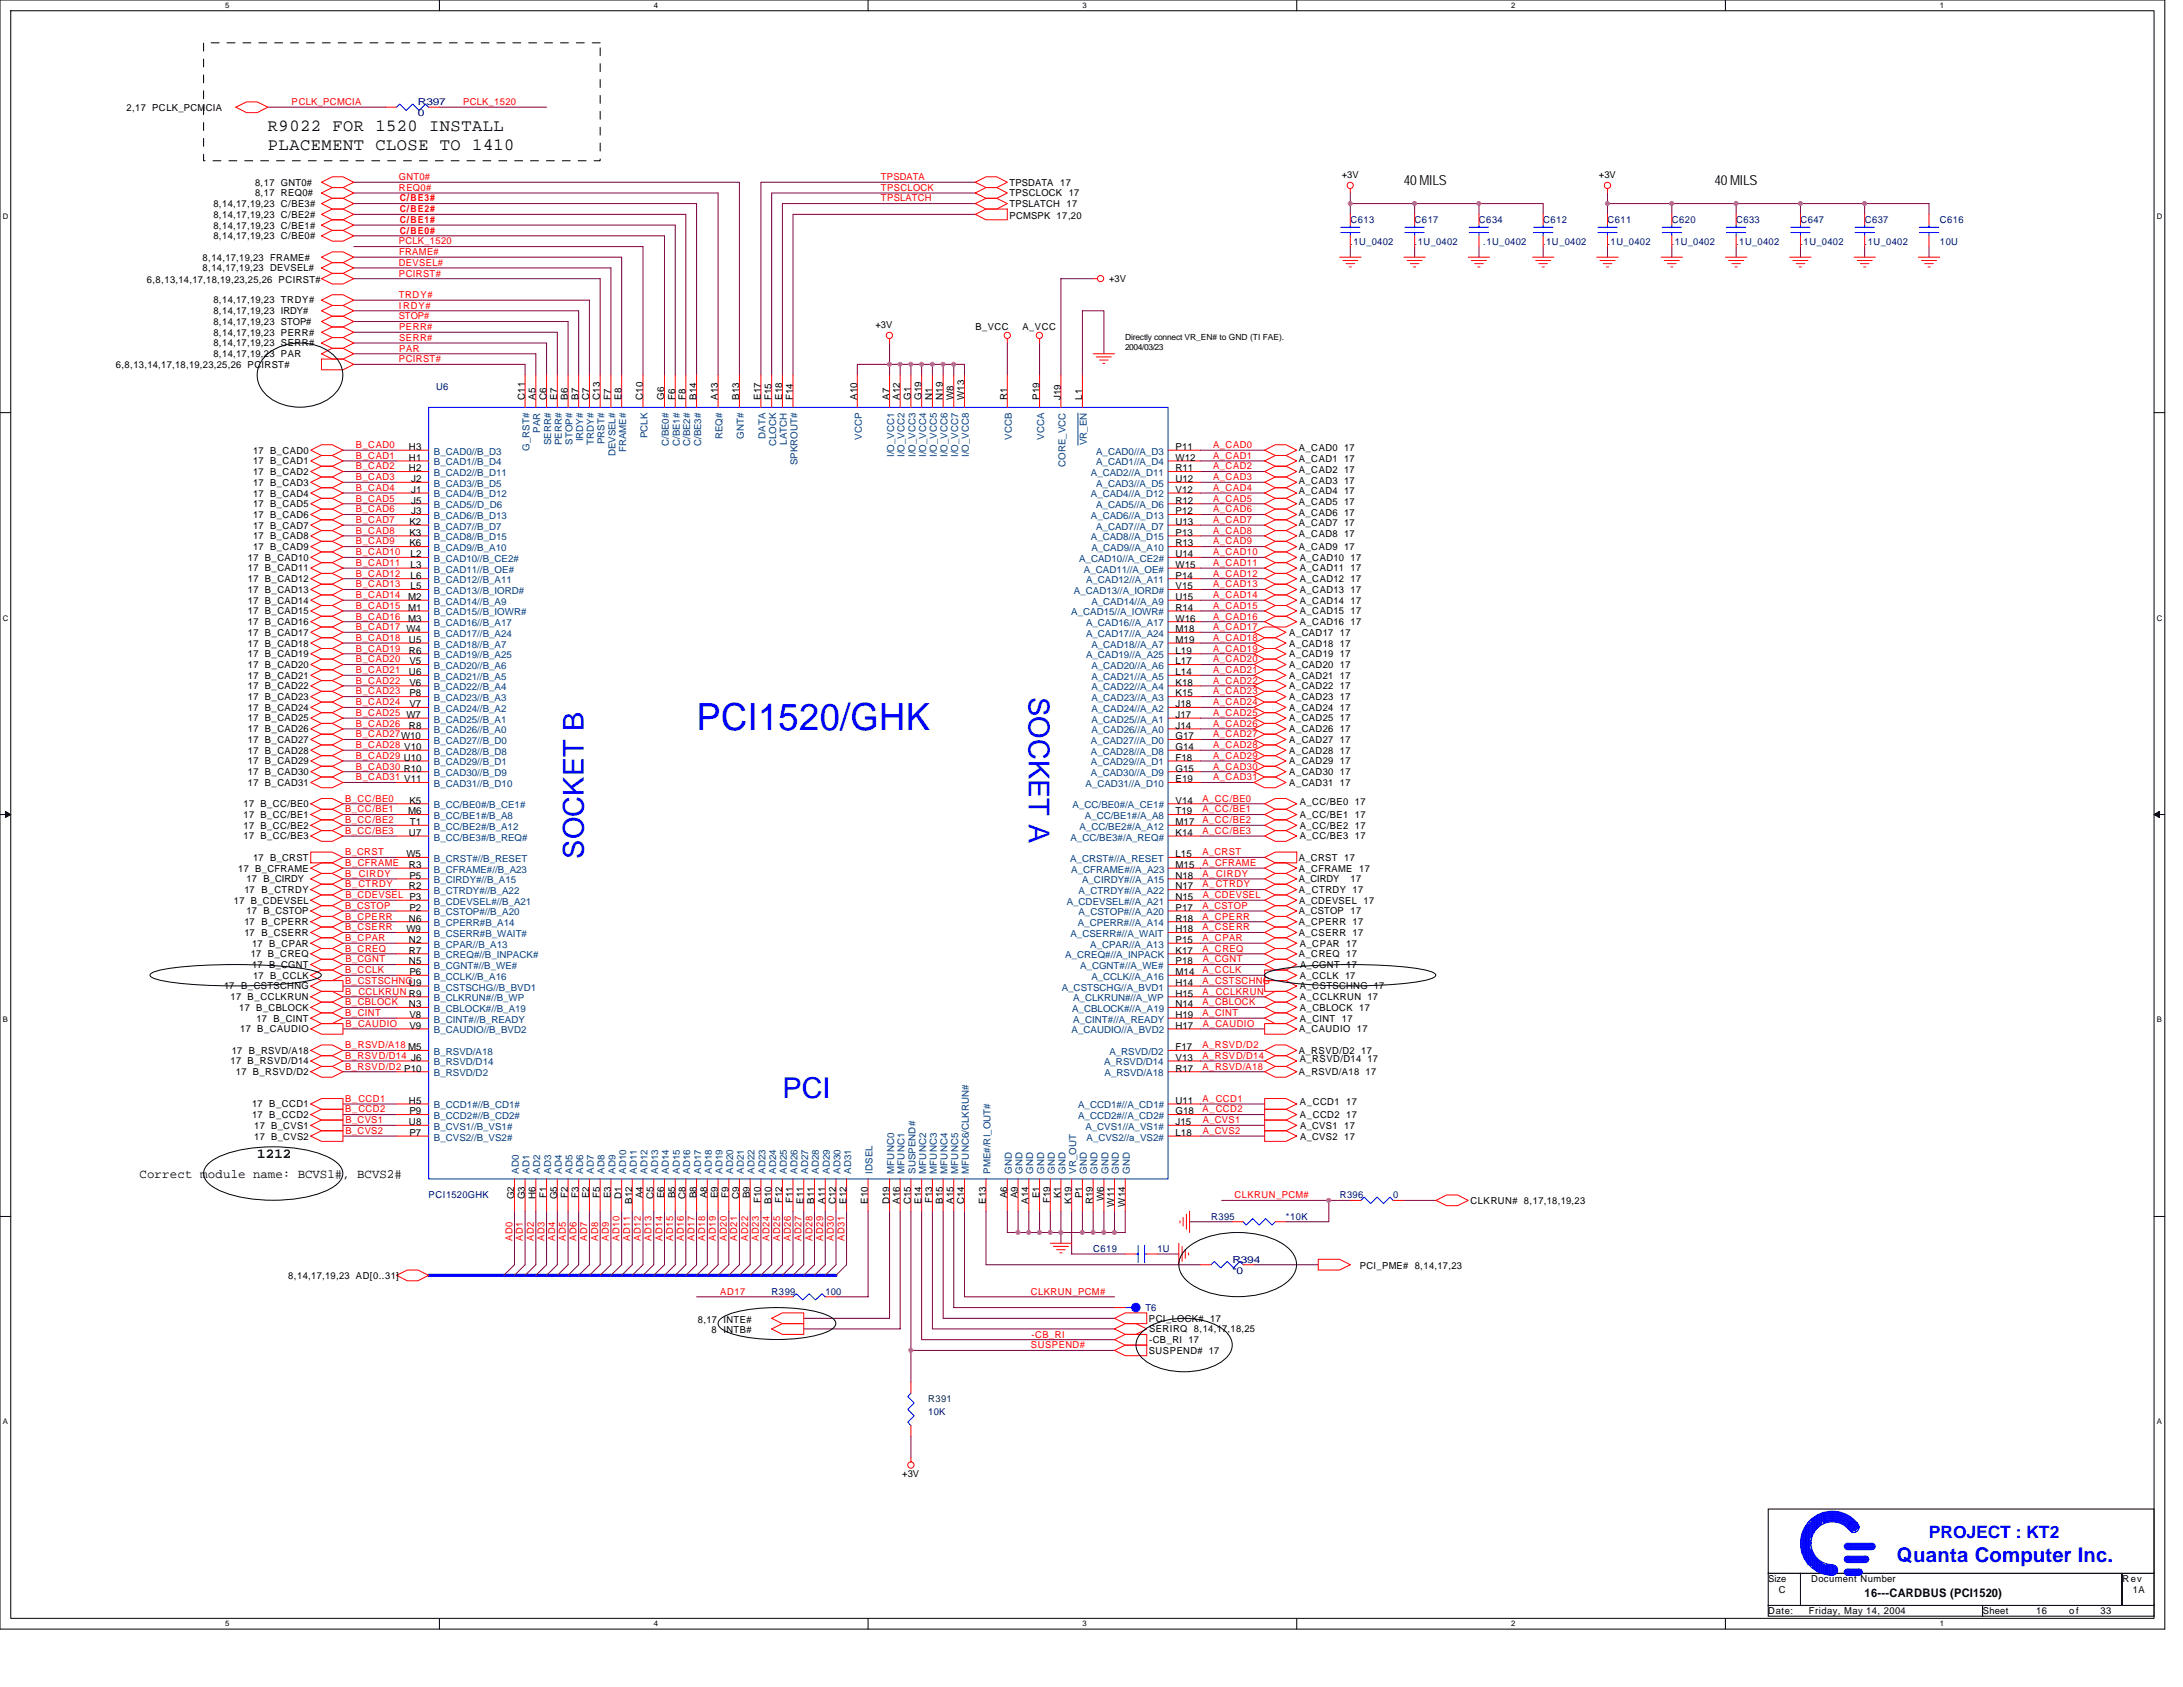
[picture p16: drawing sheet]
<svg xmlns="http://www.w3.org/2000/svg" width="279mm" height="216mm" viewBox="0 0 279 216" stroke-linecap="round" stroke-linejoin="round" font-family="sans-serif">
<defs><g id="words">
<text font-size="4.8" fill="#00f" x="89.2" y="93.5">PCI1520/GHK</text>
<g font-size="3.7" fill="#00f">
<text x="131.7" y="89.2" transform="rotate(90 131.7 89.2)">SOCKET A</text>
<text x="74.7" y="109.9" transform="rotate(-90 74.7 109.9)">SOCKET B</text>
<text x="100.1" y="140.5">PCI</text>
</g>
<text font-size="2.6" fill="#00f" x="242.8" y="199.9">Quanta Computer Inc.</text>
<g font-size="2.2">
<text x="34.3" y="16.8">R9022 FOR 1520 INSTALL</text>
<text x="34.3" y="19.2">PLACEMENT CLOSE TO 1410</text>
</g>
<text font-size="2.2" fill="#00f" x="246.9" y="196.8">PROJECT : KT2</text>
<g font-size="1.8">
<text x="179.7" y="23.6">40 MILS</text>
<text x="219.5" y="23.6">40 MILS</text>
<text x="32.9" y="148.2">1212</text>
</g>
<text font-size="1.6" x="17.8" y="150.8">Correct module name: BCVS1#, BCVS2#</text>
<text font-size="1.5" x="238.7" y="204.4">16---CARDBUS (PCI1520)</text>
<g font-size="1.2">
<text x="16.2" y="14.2">2,17 PCLK_PCMCIA</text>
<text x="32.6" y="23.7">8,17 GNT0#</text>
<text x="129.2" y="23.7">TPSDATA</text>
<text x="135.7" y="23.7">17</text>
<text x="171.7" y="22.8">+3V</text>
<text x="204.6" y="22.8">+3V</text>
<text x="27.3" y="26.5">8,14,17,19,23 C/BE3#</text>
<text x="27.3" y="27.9">8,14,17,19,23 C/BE2#</text>
<text x="27.3" y="29.3">8,14,17,19,23 C/BE1#</text>
<text x="32.6" y="25.1">8,17 REQ0#</text>
<text x="129.2" y="25.1">TPSCLOCK 17</text>
<text x="129.2" y="26.5">TPSLATCH 17</text>
<text x="129.2" y="28">PCMSPK 17,20</text>
<text x="25.9" y="34.7">8,14,17,19,23 DEVSEL#</text>
<text x="25.9" y="33.4">8,14,17,19,23 FRAME#</text>
<text x="27.3" y="30.6">8,14,17,19,23 C/BE0#</text>
<text x="18.8" y="36.2">6,8,13,14,17,18,19,23,25,26 PCIRST#</text>
<text x="27.3" y="38.8">8,14,17,19,23 TRDY#</text>
<text x="27.3" y="40.2">8,14,17,19,23 IRDY#</text>
<text x="27.3" y="41.6">8,14,17,19,23 STOP#</text>
<text x="112.1" y="42">+3V</text>
<text x="142" y="36.1">+3V</text>
<text x="14.8" y="47.1">6,8,13,14,17,18,19,23,25,26 PCIRST#</text>
<text x="27.3" y="43">8,14,17,19,23 PERR#</text>
<text x="27.3" y="44.3">8,14,17,19,23 SERR#</text>
<text x="27.3" y="45.7">8,14,17,19,23 PAR</text>
<text x="124.8" y="42.3">B_VCC</text>
<text x="130.9" y="42.3">A_VCC</text>
<text x="67.2" y="51.2" transform="rotate(-90 67.2 51.2)">C11</text>
<text x="68.6" y="51.2" transform="rotate(-90 68.6 51.2)">A5</text>
<text x="69.9" y="51.2" transform="rotate(-90 69.9 51.2)">C6</text>
<text x="71.3" y="51.2" transform="rotate(-90 71.3 51.2)">E7</text>
<text x="72.7" y="51.2" transform="rotate(-90 72.7 51.2)">B6</text>
<text x="74" y="51.2" transform="rotate(-90 74 51.2)">B7</text>
<text x="75.4" y="51.2" transform="rotate(-90 75.4 51.2)">C7</text>
<text x="76.8" y="51.2" transform="rotate(-90 76.8 51.2)">C13</text>
<text x="78.2" y="51.2" transform="rotate(-90 78.2 51.2)">F7</text>
<text x="79.5" y="51.2" transform="rotate(-90 79.5 51.2)">E8</text>
<text x="82.3" y="51.2" transform="rotate(-90 82.3 51.2)">C10</text>
<text x="85" y="51.2" transform="rotate(-90 85 51.2)">G6</text>
<text x="86.4" y="51.2" transform="rotate(-90 86.4 51.2)">F6</text>
<text x="87.8" y="51.2" transform="rotate(-90 87.8 51.2)">F8</text>
<text x="89.1" y="51.2" transform="rotate(-90 89.1 51.2)">B14</text>
<text x="91.9" y="51.2" transform="rotate(-90 91.9 51.2)">A13</text>
<text x="94.6" y="51.2" transform="rotate(-90 94.6 51.2)">B13</text>
<text x="97.4" y="51.2" transform="rotate(-90 97.4 51.2)">E17</text>
<text x="98.7" y="51.2" transform="rotate(-90 98.7 51.2)">F15</text>
<text x="100.1" y="51.2" transform="rotate(-90 100.1 51.2)">E18</text>
<text x="101.5" y="51.2" transform="rotate(-90 101.5 51.2)">F14</text>
<text x="109.7" y="51.2" transform="rotate(-90 109.7 51.2)">A10</text>
<text x="113.8" y="51.2" transform="rotate(-90 113.8 51.2)">A7</text>
<text x="115.2" y="51.2" transform="rotate(-90 115.2 51.2)">A12</text>
<text x="116.6" y="51.2" transform="rotate(-90 116.6 51.2)">G1</text>
<text x="117.9" y="51.2" transform="rotate(-90 117.9 51.2)">G19</text>
<text x="119.3" y="51.2" transform="rotate(-90 119.3 51.2)">N1</text>
<text x="120.7" y="51.2" transform="rotate(-90 120.7 51.2)">N19</text>
<text x="122" y="51.2" transform="rotate(-90 122 51.2)">W8</text>
<text x="123.4" y="51.2" transform="rotate(-90 123.4 51.2)">W13</text>
<text x="128.9" y="51.2" transform="rotate(-90 128.9 51.2)">R1</text>
<text x="133" y="51.2" transform="rotate(-90 133 51.2)">P19</text>
<text x="135.8" y="51.2" transform="rotate(-90 135.8 51.2)">J19</text>
<text x="138.5" y="51.2" transform="rotate(-90 138.5 51.2)">L1</text>
<text x="32.4" y="59.4">17 B_CAD1</text>
<text x="32.4" y="58">17 B_CAD0</text>
<text x="52.3" y="59">H1</text>
<text x="52.3" y="57.6">H3</text>
<text x="150.5" y="59">W12</text>
<text x="150.5" y="57.6">P11</text>
<text x="166.2" y="59.1">A_CAD1 17</text>
<text x="166.2" y="57.8">A_CAD0 17</text>
<text x="32.4" y="60.8">17 B_CAD2</text>
<text x="32.4" y="64.9">17 B_CAD5</text>
<text x="32.4" y="62.2">17 B_CAD3</text>
<text x="32.4" y="63.5">17 B_CAD4</text>
<text x="52.3" y="60.3">H2</text>
<text x="52.6" y="64.5">J5</text>
<text x="52.6" y="65.8">J3</text>
<text x="52.6" y="61.7">J2</text>
<text x="52.6" y="63.1">J1</text>
<text x="150.5" y="64.5">R12</text>
<text x="150.5" y="61.7">U12</text>
<text x="150.5" y="65.8">P12</text>
<text x="150.5" y="63.1">V12</text>
<text x="150.5" y="60.3">R11</text>
<text x="166.2" y="64.6">A_CAD5 17</text>
<text x="166.2" y="60.5">A_CAD2 17</text>
<text x="166.2" y="61.9">A_CAD3 17</text>
<text x="166.2" y="66">A_CAD6 17</text>
<text x="166.2" y="63.3">A_CAD4 17</text>
<text x="31.7" y="71.8">17 B_CAD10</text>
<text x="32.4" y="70.4">17 B_CAD9</text>
<text x="32.4" y="66.3">17 B_CAD6</text>
<text x="32.4" y="69">17 B_CAD8</text>
<text x="32.4" y="67.6">17 B_CAD7</text>
<text x="52.4" y="69.9">K6</text>
<text x="52.4" y="68.6">K3</text>
<text x="52.4" y="67.2">K2</text>
<text x="52.6" y="71.3">L2</text>
<text x="150.5" y="67.2">U13</text>
<text x="150.5" y="71.3">U14</text>
<text x="150.5" y="68.6">P13</text>
<text x="150.5" y="69.9">R13</text>
<text x="166.2" y="67.4">A_CAD7 17</text>
<text x="166.2" y="68.7">A_CAD8 17</text>
<text x="166.2" y="70.4">A_CAD9 17</text>
<text x="166.4" y="71.8">A_CAD10 17</text>
<text x="31.7" y="77.3">17 B_CAD14</text>
<text x="31.7" y="73.1">17 B_CAD11</text>
<text x="31.7" y="74.5">17 B_CAD12</text>
<text x="31.7" y="75.9">17 B_CAD13</text>
<text x="52.2" y="76.8">M2</text>
<text x="52.6" y="75.4">L5</text>
<text x="52.6" y="74">L6</text>
<text x="52.6" y="72.7">L3</text>
<text x="150.5" y="75.4">V15</text>
<text x="150.5" y="76.8">U15</text>
<text x="150.5" y="72.7">W15</text>
<text x="150.5" y="74">P14</text>
<text x="166.4" y="73.1">A_CAD11 17</text>
<text x="166.4" y="74.5">A_CAD12 17</text>
<text x="166.4" y="75.9">A_CAD13 17</text>
<text x="166.4" y="77.3">A_CAD14 17</text>
<text x="31.7" y="80">17 B_CAD16</text>
<text x="31.7" y="78.6">17 B_CAD15</text>
<text x="31.7" y="81.4">17 B_CAD17</text>
<text x="31.7" y="82.7">17 B_CAD18</text>
<text x="52.2" y="79.5">M3</text>
<text x="52.2" y="78.2">M1</text>
<text x="52.3" y="83.7">R6</text>
<text x="52.3" y="82.3">U5</text>
<text x="150.5" y="78.2">R14</text>
<text x="150.5" y="82.3">M19</text>
<text x="150.5" y="83.7">L19</text>
<text x="150.5" y="80.9">M18</text>
<text x="150.5" y="79.5">W16</text>
<text x="165" y="81.4">A_CAD17 17</text>
<text x="165" y="82.7">A_CAD18 17</text>
<text x="166.4" y="80">A_CAD16 17</text>
<text x="166.4" y="78.6">A_CAD15 17</text>
<text x="31.7" y="88.2">17 B_CAD22</text>
<text x="31.7" y="86.8">17 B_CAD21</text>
<text x="31.7" y="84.1">17 B_CAD19</text>
<text x="31.7" y="89.6">17 B_CAD23</text>
<text x="31.7" y="85.5">17 B_CAD20</text>
<text x="52.3" y="86.4">U6</text>
<text x="52.4" y="89.1">P8</text>
<text x="52.4" y="87.8">V6</text>
<text x="52.4" y="85">V5</text>
<text x="150.5" y="89.1">K15</text>
<text x="150.5" y="87.8">K18</text>
<text x="150.5" y="86.4">L14</text>
<text x="150.5" y="85">L17</text>
<text x="165" y="89.6">A_CAD23 17</text>
<text x="165" y="85.5">A_CAD20 17</text>
<text x="165" y="84.1">A_CAD19 17</text>
<text x="165" y="86.8">A_CAD21 17</text>
<text x="165" y="88.2">A_CAD22 17</text>
<text x="31.7" y="95.1">17 B_CAD27</text>
<text x="31.7" y="93.7">17 B_CAD26</text>
<text x="31.7" y="92.3">17 B_CAD25</text>
<text x="31.7" y="91">17 B_CAD24</text>
<text x="52.3" y="93.3">R8</text>
<text x="52.4" y="90.5">V7</text>
<text x="150.5" y="96">G14</text>
<text x="150.5" y="94.6">G17</text>
<text x="150.5" y="93.3">J14</text>
<text x="150.5" y="91.9">J17</text>
<text x="150.5" y="90.5">J18</text>
<text x="165" y="92.3">A_CAD25 17</text>
<text x="165" y="91">A_CAD24 17</text>
<text x="165" y="93.7">A_CAD26 17</text>
<text x="165" y="95.1">A_CAD27 17</text>
<text x="31.7" y="96.5">17 B_CAD28</text>
<text x="31.7" y="99.2">17 B_CAD30</text>
<text x="31.7" y="97.8">17 B_CAD29</text>
<text x="31.7" y="100.6">17 B_CAD31</text>
<text x="150.5" y="98.7">G15</text>
<text x="150.5" y="97.4">F18</text>
<text x="150.5" y="100.1">E19</text>
<text x="165" y="99.2">A_CAD30 17</text>
<text x="165" y="96.5">A_CAD28 17</text>
<text x="165" y="97.8">A_CAD29 17</text>
<text x="165" y="100.6">A_CAD31 17</text>
<text x="31.2" y="107.4">17 B_CC/BE3</text>
<text x="31.2" y="104.7">17 B_CC/BE1</text>
<text x="31.2" y="103.3">17 B_CC/BE0</text>
<text x="31.2" y="106">17 B_CC/BE2</text>
<text x="52.2" y="104.2">M6</text>
<text x="52.3" y="107">U7</text>
<text x="52.4" y="102.8">K5</text>
<text x="52.5" y="105.6">T1</text>
<text x="150.5" y="107">K14</text>
<text x="150.5" y="102.8">V14</text>
<text x="150.5" y="104.2">T19</text>
<text x="150.5" y="105.6">M17</text>
<text x="166.4" y="103">A_CC/BE0 17</text>
<text x="166.4" y="104.7">A_CC/BE1 17</text>
<text x="166.4" y="107.4">A_CC/BE3 17</text>
<text x="166.4" y="106">A_CC/BE2 17</text>
<text x="30.5" y="111.5">17 B_CFRAME</text>
<text x="31.6" y="112.9">17 B_CIRDY</text>
<text x="32.4" y="110.2">17 B_CRST</text>
<text x="52" y="109.7">W5</text>
<text x="52.3" y="111.1">R3</text>
<text x="52.3" y="113.8">R2</text>
<text x="52.4" y="112.5">P5</text>
<text x="150.5" y="111.1">M15</text>
<text x="150.5" y="113.8">N17</text>
<text x="150.5" y="112.5">N18</text>
<text x="150.5" y="109.7">L15</text>
<text x="166.2" y="111.5">A_CFRAME 17</text>
<text x="166.2" y="112.9">A_CIRDY</text>
<text x="166.2" y="110.2">A_CRST 17</text>
<text x="172.8" y="112.9">17</text>
<text x="29.9" y="115.7">17 B_CDEVSEL</text>
<text x="31.3" y="119.8">17 B_CSERR</text>
<text x="31.3" y="118.4">17 B_CPERR</text>
<text x="31.3" y="114.3">17 B_CTRDY</text>
<text x="31.6" y="117">17 B_CSTOP</text>
<text x="52" y="119.3">W9</text>
<text x="52.3" y="117.9">N6</text>
<text x="52.4" y="116.6">P2</text>
<text x="150.5" y="117.9">R18</text>
<text x="150.5" y="119.3">H18</text>
<text x="150.5" y="115.2">N15</text>
<text x="150.5" y="116.6">P17</text>
<text x="166.2" y="118.4">A_CPERR 17</text>
<text x="166.2" y="117">A_CSTOP 17</text>
<text x="166.2" y="119.8">A_CSERR 17</text>
<text x="166.2" y="114.3">A_CTRDY 17</text>
<text x="166.3" y="115.7">A_CDEVSEL 17</text>
<text x="32.1" y="122.5">17 B_CREQ</text>
<text x="32.3" y="123.9">17 B_CGNT</text>
<text x="32.3" y="121.1">17 B_CPAR</text>
<text x="32.4" y="125.3">17 B_CCLK</text>
<text x="52.3" y="122">R7</text>
<text x="52.3" y="123.4">N5</text>
<text x="52.3" y="120.7">N2</text>
<text x="52.4" y="124.8">P6</text>
<text x="150.5" y="123.4">P18</text>
<text x="150.5" y="120.7">P15</text>
<text x="150.5" y="122">K17</text>
<text x="150.5" y="124.8">M14</text>
<text x="166.2" y="122.5">A_CREQ 17</text>
<text x="166.4" y="121.1">A_CPAR 17</text>
<text x="166.4" y="125.3">A_CCLK 17</text>
<text x="166.4" y="123.9">A_CGNT 17</text>
<text x="28.7" y="126.6">17 B_CSTSCHNG</text>
<text x="29.5" y="128">17 B_CCLKRUN</text>
<text x="30.6" y="129.4">17 B_CBLOCK</text>
<text x="32.8" y="130.7">17 B_CINT</text>
<text x="52.3" y="128.9">N3</text>
<text x="52.4" y="131.7">V9</text>
<text x="52.4" y="130.3">V8</text>
<text x="150.5" y="128.9">N14</text>
<text x="150.5" y="126.2">H14</text>
<text x="150.5" y="130.3">H19</text>
<text x="150.5" y="127.6">H15</text>
<text x="150.5" y="131.7">H17</text>
<text x="166.4" y="130.7">A_CINT 17</text>
<text x="166.4" y="129.4">A_CBLOCK 17</text>
<text x="166.4" y="128">A_CCLKRUN 17</text>
<text x="166.4" y="126.6">A_CSTSCHNG 17</text>
<text x="29.5" y="136.2">17 B_RSVD/D14</text>
<text x="29.7" y="134.9">17 B_RSVD/A18</text>
<text x="30.2" y="137.6">17 B_RSVD/D2</text>
<text x="30.8" y="132.1">17 B_CAUDIO</text>
<text x="150.5" y="134.4">F17</text>
<text x="150.5" y="135.8">V13</text>
<text x="150.5" y="137.1">R17</text>
<text x="166.2" y="137.6">A_RSVD/A18 17</text>
<text x="166.2" y="134.9">A_RSVD/D2 17</text>
<text x="166.3" y="132.1">A_CAUDIO 17</text>
<text x="166.4" y="136">A_RSVD/D14 17</text>
<text x="32.3" y="143.1">17 B_CCD2</text>
<text x="32.3" y="141.7">17 B_CCD1</text>
<text x="52.3" y="144">U8</text>
<text x="52.3" y="141.3">H5</text>
<text x="52.4" y="142.6">P9</text>
<text x="150.5" y="142.6">G18</text>
<text x="150.5" y="141.3">U11</text>
<text x="150.5" y="144">J15</text>
<text x="166.4" y="141.4">A_CCD1 17</text>
<text x="166.4" y="143.1">A_CCD2 17</text>
<text x="32.5" y="145.8">17 B_CVS2</text>
<text x="32.5" y="144.5">17 B_CVS1</text>
<text x="52.4" y="145.4">P7</text>
<text x="150.5" y="145.4">L18</text>
<text x="166.4" y="144.5">A_CVS1 17</text>
<text x="166.4" y="145.8">A_CVS2 17</text>
<text x="65.8" y="153.5" transform="rotate(-90 65.8 153.5)">G2</text>
<text x="67.2" y="153.5" transform="rotate(-90 67.2 153.5)">G3</text>
<text x="68.6" y="153.4" transform="rotate(-90 68.6 153.4)">H6</text>
<text x="69.9" y="153.3" transform="rotate(-90 69.9 153.3)">F1</text>
<text x="71.3" y="153.5" transform="rotate(-90 71.3 153.5)">G5</text>
<text x="72.7" y="153.3" transform="rotate(-90 72.7 153.3)">F2</text>
<text x="74" y="153.3" transform="rotate(-90 74 153.3)">F3</text>
<text x="75.4" y="153.4" transform="rotate(-90 75.4 153.4)">E2</text>
<text x="76.8" y="153.3" transform="rotate(-90 76.8 153.3)">F5</text>
<text x="78.2" y="153.4" transform="rotate(-90 78.2 153.4)">E3</text>
<text x="79.5" y="153.4" transform="rotate(-90 79.5 153.4)">D1</text>
<text x="80.9" y="154.1" transform="rotate(-90 80.9 154.1)">B12</text>
<text x="82.3" y="153.4" transform="rotate(-90 82.3 153.4)">A4</text>
<text x="83.7" y="153.4" transform="rotate(-90 83.7 153.4)">C5</text>
<text x="85" y="153.4" transform="rotate(-90 85 153.4)">E6</text>
<text x="86.4" y="153.4" transform="rotate(-90 86.4 153.4)">B5</text>
<text x="87.8" y="153.4" transform="rotate(-90 87.8 153.4)">C8</text>
<text x="89.1" y="153.4" transform="rotate(-90 89.1 153.4)">B8</text>
<text x="90.5" y="153.4" transform="rotate(-90 90.5 153.4)">A8</text>
<text x="91.9" y="153.4" transform="rotate(-90 91.9 153.4)">E9</text>
<text x="93.3" y="153.3" transform="rotate(-90 93.3 153.3)">F9</text>
<text x="94.6" y="153.4" transform="rotate(-90 94.6 153.4)">C9</text>
<text x="96" y="153.4" transform="rotate(-90 96 153.4)">B9</text>
<text x="97.4" y="154" transform="rotate(-90 97.4 154)">F10</text>
<text x="98.7" y="154.1" transform="rotate(-90 98.7 154.1)">B10</text>
<text x="100.1" y="154" transform="rotate(-90 100.1 154)">F12</text>
<text x="101.5" y="154" transform="rotate(-90 101.5 154)">F11</text>
<text x="102.8" y="154.1" transform="rotate(-90 102.8 154.1)">E11</text>
<text x="104.2" y="154.1" transform="rotate(-90 104.2 154.1)">B11</text>
<text x="105.6" y="154.1" transform="rotate(-90 105.6 154.1)">A11</text>
<text x="107" y="154.1" transform="rotate(-90 107 154.1)">C12</text>
<text x="108.3" y="154.1" transform="rotate(-90 108.3 154.1)">E12</text>
<text x="111.1" y="154.1" transform="rotate(-90 111.1 154.1)">E10</text>
<text x="113.8" y="154.1" transform="rotate(-90 113.8 154.1)">D19</text>
<text x="115.2" y="154.1" transform="rotate(-90 115.2 154.1)">A16</text>
<text x="116.6" y="154.1" transform="rotate(-90 116.6 154.1)">C15</text>
<text x="117.9" y="154.1" transform="rotate(-90 117.9 154.1)">E14</text>
<text x="119.3" y="154" transform="rotate(-90 119.3 154)">F13</text>
<text x="120.7" y="154.1" transform="rotate(-90 120.7 154.1)">B15</text>
<text x="122" y="154.1" transform="rotate(-90 122 154.1)">A15</text>
<text x="123.4" y="154.1" transform="rotate(-90 123.4 154.1)">C14</text>
<text x="126.2" y="154.1" transform="rotate(-90 126.2 154.1)">E13</text>
<text x="128.9" y="153.4" transform="rotate(-90 128.9 153.4)">A6</text>
<text x="130.3" y="153.4" transform="rotate(-90 130.3 153.4)">A9</text>
<text x="131.7" y="154.1" transform="rotate(-90 131.7 154.1)">A14</text>
<text x="133" y="153.4" transform="rotate(-90 133 153.4)">E1</text>
<text x="134.4" y="154" transform="rotate(-90 134.4 154)">F19</text>
<text x="135.8" y="153.4" transform="rotate(-90 135.8 153.4)">K1</text>
<text x="137.1" y="154.1" transform="rotate(-90 137.1 154.1)">K19</text>
<text x="138.5" y="153.4" transform="rotate(-90 138.5 153.4)">P1</text>
<text x="139.9" y="154.1" transform="rotate(-90 139.9 154.1)">R19</text>
<text x="141.3" y="153.7" transform="rotate(-90 141.3 153.7)">W6</text>
<text x="142.6" y="154.4" transform="rotate(-90 142.6 154.4)">W11</text>
<text x="144" y="154.4" transform="rotate(-90 144 154.4)">W14</text>
<text x="188.2" y="154.1">CLKRUN# 8,17,18,19,23</text>
<text x="36.9" y="163.7">8,14,17,19,23 AD[0..31]</text>
<text x="174.1" y="162.4">PCI_PME# 8,14,17,23</text>
<text x="89.3" y="169.3">8,17 INTE#</text>
<text x="91.1" y="170.6">8 INTB#</text>
<text x="147" y="173.3">SUSPEND# 17</text>
<text x="147" y="169.1">PCI_LOCK# 17</text>
<text x="147.1" y="170.5">SERIRQ 8,14,17,18,25</text>
<text x="147.1" y="171.9">-CB_RI 17</text>
<text x="115.5" y="189">+3V</text>
<text x="226.3" y="202.5">Size</text>
<text x="227.7" y="203.9">C</text>
<text x="231.8" y="202.5">Document Number</text>
<text x="271.7" y="202.5">Rev</text>
<text x="273" y="203.9">1A</text>
<text x="226.3" y="206.6">Date:</text>
<text x="231.5" y="206.6">Friday, May 14, 2004</text>
<text x="253.8" y="206.6">Sheet</text>
<text x="260.6" y="206.6">16</text>
<text x="264.8" y="206.6">o f</text>
<text x="268.9" y="206.6">33</text>
</g>
<g font-size="1.2" fill="#f00">
<text x="37.3" y="13.4">PCLK_PCMCIA</text>
<text x="59.3" y="13.4">PCLK_1520</text>
<text x="51" y="23.1">GNT0#</text>
<text x="112.8" y="23.1">TPSDATA</text>
<text x="51" y="24.4">REQ0#</text>
<text x="51.2" y="29.9">C/BE0#</text>
<text x="51.2" y="28.5">C/BE1#</text>
<text x="51.2" y="27.2">C/BE2#</text>
<text x="51.2" y="25.8">C/BE3#</text>
<text x="112.8" y="24.4">TPSCLOCK</text>
<text x="112.8" y="25.8">TPSLATCH</text>
<text x="51" y="31.3">PCLK_1520</text>
<text x="51" y="34">DEVSEL#</text>
<text x="51" y="35.4">PCIRST#</text>
<text x="51.1" y="32.6">FRAME#</text>
<text x="51" y="38.1">TRDY#</text>
<text x="51" y="40.9">STOP#</text>
<text x="51" y="39.5">I RDY#</text>
<text x="51" y="46.4">PCIRST#</text>
<text x="51.1" y="45">PAR</text>
<text x="51.1" y="42.2">PERR#</text>
<text x="51.1" y="43.6">SERR#</text>
<text x="45.6" y="57.3">B_CAD0</text>
<text x="45.6" y="58.7">B_CAD1</text>
<text x="155.3" y="57.3">A_CAD0</text>
<text x="155.3" y="58.7">A_CAD1</text>
<text x="45.6" y="60.1">B_CAD2</text>
<text x="45.6" y="61.4">B_CAD3</text>
<text x="45.6" y="62.8">B_CAD4</text>
<text x="45.6" y="64.2">B_CAD5</text>
<text x="45.6" y="65.6">B_CAD6</text>
<text x="155.3" y="61.4">A_CAD3</text>
<text x="155.3" y="60.1">A_CAD2</text>
<text x="155.3" y="64.2">A_CAD5</text>
<text x="155.3" y="65.6">A_CAD6</text>
<text x="155.3" y="62.8">A_CAD4</text>
<text x="45.6" y="66.9">B_CAD7</text>
<text x="45.6" y="69.7">B_CAD9</text>
<text x="45.6" y="71.1">B_CAD10</text>
<text x="45.6" y="68.3">B_CAD8</text>
<text x="155.3" y="66.9">A_CAD7</text>
<text x="155.3" y="69.7">A_CAD9</text>
<text x="155.3" y="68.3">A_CAD8</text>
<text x="155.3" y="71.1">A_CAD10</text>
<text x="45.6" y="72.4">B_CAD11</text>
<text x="45.6" y="75.2">B_CAD13</text>
<text x="45.6" y="73.8">B_CAD12</text>
<text x="45.6" y="77.9">B_CAD15</text>
<text x="45.6" y="76.5">B_CAD14</text>
<text x="155.3" y="75.2">A_CAD13</text>
<text x="155.3" y="72.4">A_CAD11</text>
<text x="155.3" y="73.8">A_CAD12</text>
<text x="155.3" y="77.9">A_CAD15</text>
<text x="155.3" y="76.5">A_CAD14</text>
<text x="45.6" y="80.6">B_CAD17 W4</text>
<text x="45.6" y="79.3">B_CAD16</text>
<text x="45.6" y="83.4">B_CAD19</text>
<text x="45.6" y="82">B_CAD18</text>
<text x="155.3" y="83.4">A_CAD19</text>
<text x="155.3" y="80.6">A_CAD17</text>
<text x="155.3" y="82">A_CAD18</text>
<text x="155.3" y="79.3">A_CAD16</text>
<text x="45.6" y="88.9">B_CAD23</text>
<text x="45.6" y="86.1">B_CAD21</text>
<text x="45.6" y="87.5">B_CAD22</text>
<text x="45.6" y="84.8">B_CAD20</text>
<text x="155.3" y="88.9">A_CAD23</text>
<text x="155.3" y="87.5">A_CAD22</text>
<text x="155.3" y="86.1">A_CAD21</text>
<text x="155.3" y="84.8">A_CAD20</text>
<text x="45.6" y="91.6">B_CAD25 W7</text>
<text x="45.6" y="90.3">B_CAD24</text>
<text x="45.6" y="94.4">B_CAD27W10</text>
<text x="45.6" y="95.7">B_CAD28 V10</text>
<text x="45.6" y="93">B_CAD26</text>
<text x="155.3" y="90.3">A_CAD24</text>
<text x="155.3" y="94.4">A_CAD27</text>
<text x="155.3" y="93">A_CAD26</text>
<text x="155.3" y="95.7">A_CAD28</text>
<text x="155.3" y="91.6">A_CAD25</text>
<text x="45.6" y="97.1">B_CAD29 U10</text>
<text x="45.6" y="99.9">B_CAD31 V11</text>
<text x="45.6" y="98.5">B_CAD30 R10</text>
<text x="155.3" y="99.9">A_CAD31</text>
<text x="155.3" y="97.1">A_CAD29</text>
<text x="155.3" y="98.5">A_CAD30</text>
<text x="44.2" y="106.7">B_CC/BE3</text>
<text x="44.2" y="105.3">B_CC/BE2</text>
<text x="44.2" y="102.6">B_CC/BE0</text>
<text x="44.2" y="104">B_CC/BE1</text>
<text x="153.9" y="104">A_CC/BE1</text>
<text x="153.9" y="102.6">A_CC/BE0</text>
<text x="153.9" y="106.7">A_CC/BE3</text>
<text x="153.9" y="105.3">A_CC/BE2</text>
<text x="44.2" y="113.6">B_CTRDY</text>
<text x="44.2" y="110.8">B_CFRAME</text>
<text x="44.2" y="112.2">B_CIRDY</text>
<text x="44.2" y="109.5">B_CRST</text>
<text x="153.9" y="109.5">A_CRST</text>
<text x="153.9" y="112.2">A_CIRDY</text>
<text x="153.9" y="110.8">A_CFRAME</text>
<text x="153.9" y="113.6">A_CTRDY</text>
<text x="44.2" y="116.3">B_CSTOP</text>
<text x="44.2" y="119.1">B_CSERR</text>
<text x="44.2" y="117.7">B_CPERR</text>
<text x="44.2" y="114.9">B_CDEVSEL P3</text>
<text x="153.9" y="117.7">A_CPERR</text>
<text x="153.9" y="116.3">A_CSTOP</text>
<text x="153.9" y="119.1">A_CSERR</text>
<text x="153.9" y="114.9">A_CDEVSEL</text>
<text x="44.2" y="121.8">B_CREQ</text>
<text x="44.2" y="120.4">B_CPAR</text>
<text x="44.2" y="125.9">B_CSTSCHNGU9</text>
<text x="44.2" y="124.5">B_CCLK</text>
<text x="44.2" y="123.2">B_CGNT</text>
<text x="153.9" y="120.4">A_CPAR</text>
<text x="153.9" y="125.9">A_CSTSCHNG</text>
<text x="153.9" y="121.8">A_CREQ</text>
<text x="153.9" y="124.5">A_CCLK</text>
<text x="153.9" y="123.2">A_CGNT</text>
<text x="44.2" y="130">B_CINT</text>
<text x="44.2" y="127.3">B_CCLKRUN R9</text>
<text x="44.2" y="128.7">B_CBLOCK</text>
<text x="44.2" y="131.4">B_CAUDIO</text>
<text x="153.9" y="128.7">A_CBLOCK</text>
<text x="153.9" y="127.3">A_CCLKRUN</text>
<text x="153.9" y="130">A_CINT</text>
<text x="154" y="131.4">A_CAUDIO</text>
<text x="44.2" y="135.5">B_RSVD/D14 J6</text>
<text x="44.2" y="136.9">B_RSVD/D2 P10</text>
<text x="44.2" y="134.2">B_RSVD/A18 M5</text>
<text x="153.9" y="134.2">A_RSVD/D2</text>
<text x="153.9" y="135.5">A_RSVD/D14</text>
<text x="153.9" y="136.9">A_RSVD/A18</text>
<text x="44.2" y="141">B_CCD1</text>
<text x="44.2" y="142.4">B_CCD2</text>
<text x="44.2" y="143.7">B_CVS1</text>
<text x="153.9" y="141">A_CCD1</text>
<text x="153.9" y="142.4">A_CCD2</text>
<text x="153.9" y="143.7">A_CVS1</text>
<text x="44.2" y="145.1">B_CVS2</text>
<text x="153.9" y="145.1">A_CVS2</text>
<text x="158" y="153.4">CLKRUN_PCM#</text>
<text x="65.6" y="158.8" transform="rotate(-90 65.6 158.8)">AD0</text>
<text x="66.9" y="158.8" transform="rotate(-90 66.9 158.8)">AD1</text>
<text x="68.3" y="158.8" transform="rotate(-90 68.3 158.8)">AD2</text>
<text x="69.7" y="158.8" transform="rotate(-90 69.7 158.8)">AD3</text>
<text x="71.1" y="158.8" transform="rotate(-90 71.1 158.8)">AD4</text>
<text x="72.4" y="158.8" transform="rotate(-90 72.4 158.8)">AD5</text>
<text x="73.8" y="158.8" transform="rotate(-90 73.8 158.8)">AD6</text>
<text x="75.2" y="158.8" transform="rotate(-90 75.2 158.8)">AD7</text>
<text x="76.5" y="158.8" transform="rotate(-90 76.5 158.8)">AD8</text>
<text x="77.9" y="158.8" transform="rotate(-90 77.9 158.8)">AD9</text>
<text x="79.3" y="158.8" transform="rotate(-90 79.3 158.8)">AD10</text>
<text x="80.6" y="158.8" transform="rotate(-90 80.6 158.8)">AD11</text>
<text x="82" y="158.8" transform="rotate(-90 82 158.8)">AD12</text>
<text x="83.4" y="158.8" transform="rotate(-90 83.4 158.8)">AD13</text>
<text x="84.8" y="158.8" transform="rotate(-90 84.8 158.8)">AD14</text>
<text x="86.1" y="158.8" transform="rotate(-90 86.1 158.8)">AD15</text>
<text x="87.5" y="158.8" transform="rotate(-90 87.5 158.8)">AD16</text>
<text x="88.9" y="158.8" transform="rotate(-90 88.9 158.8)">AD17</text>
<text x="90.3" y="158.8" transform="rotate(-90 90.3 158.8)">AD18</text>
<text x="91.6" y="158.8" transform="rotate(-90 91.6 158.8)">AD19</text>
<text x="93" y="158.8" transform="rotate(-90 93 158.8)">AD20</text>
<text x="94.4" y="158.8" transform="rotate(-90 94.4 158.8)">AD21</text>
<text x="95.7" y="158.8" transform="rotate(-90 95.7 158.8)">AD22</text>
<text x="97.1" y="158.8" transform="rotate(-90 97.1 158.8)">AD23</text>
<text x="98.5" y="158.8" transform="rotate(-90 98.5 158.8)">AD24</text>
<text x="99.9" y="158.8" transform="rotate(-90 99.9 158.8)">AD25</text>
<text x="101.2" y="158.8" transform="rotate(-90 101.2 158.8)">AD26</text>
<text x="102.6" y="158.8" transform="rotate(-90 102.6 158.8)">AD27</text>
<text x="104" y="158.8" transform="rotate(-90 104 158.8)">AD28</text>
<text x="105.3" y="158.8" transform="rotate(-90 105.3 158.8)">AD29</text>
<text x="106.7" y="158.8" transform="rotate(-90 106.7 158.8)">AD30</text>
<text x="108.1" y="158.8" transform="rotate(-90 108.1 158.8)">AD31</text>
<text x="92.2" y="165.7">AD17</text>
<text x="132" y="165.7">CLKRUN_PCM#</text>
<text x="132" y="172.6">SUSPEND#</text>
<text x="132" y="171.2">-CB_RI</text>
</g>
<g font-size="1.2" fill="#000080">
<text x="53.5" y="13.5">R397</text>
<text x="53.5" y="14.8">0</text>
<text x="172.8" y="28.6">C613</text>
<text x="181.1" y="28.6">C617</text>
<text x="189.3" y="28.6">C634</text>
<text x="197.5" y="28.6">C612</text>
<text x="205.8" y="28.6">C611</text>
<text x="214" y="28.6">C620</text>
<text x="222.2" y="28.6">C633</text>
<text x="230.4" y="28.6">C647</text>
<text x="238.7" y="28.6">C637</text>
<text x="248.3" y="28.6">C616</text>
<text x="172.8" y="31.3">.1U_0402</text>
<text x="181.1" y="31.3">.1U_0402</text>
<text x="189.8" y="31.3">.1U_0402</text>
<text x="197.5" y="31.3">.1U_0402</text>
<text x="205.7" y="31.3">.1U_0402</text>
<text x="214" y="31.3">.1U_0402</text>
<text x="222.2" y="31.3">.1U_0402</text>
<text x="230.4" y="31.3">.1U_0402</text>
<text x="238.7" y="31.3">.1U_0402</text>
<text x="248.3" y="31.3">10U</text>
<text x="55.8" y="50">U6</text>
<text x="54.9" y="153.4">PCI1520GHK</text>
<text x="171.5" y="153.4">R396</text>
<text x="178.3" y="153.4">0</text>
<text x="139.9" y="160.2">C619</text>
<text x="148.1" y="160.2">1U</text>
<text x="155" y="156.1">R395</text>
<text x="157.7" y="161.6">R394</text>
<text x="164.6" y="156.1">*10K</text>
<text x="98.8" y="165.7">R399</text>
<text x="105.6" y="165.7">100</text>
<text x="146.6" y="167.8">T6</text>
<text x="157.7" y="163">*0</text>
<text x="118.8" y="181.1">10K</text>
</g>
<g font-size="1.2" fill="#004080">
<text x="55.5" y="59.6">B_CAD1//B_D4</text>
<text x="55.5" y="58.2">B_CAD0//B_D3</text>
<text x="67.8" y="57.7" transform="rotate(-90 67.8 57.7)">G_RST#</text>
<text x="69.2" y="55.4" transform="rotate(-90 69.2 55.4)">PAR</text>
<text x="70.5" y="57" transform="rotate(-90 70.5 57)">SERR#</text>
<text x="71.9" y="57" transform="rotate(-90 71.9 57)">PERR#</text>
<text x="73.3" y="56.9" transform="rotate(-90 73.3 56.9)">STOP#</text>
<text x="74.6" y="56.5" transform="rotate(-90 74.6 56.5)">IRDY#</text>
<text x="76" y="56.9" transform="rotate(-90 76 56.9)">TRDY#</text>
<text x="77.4" y="56.8" transform="rotate(-90 77.4 56.8)">PRST#</text>
<text x="78.8" y="58.4" transform="rotate(-90 78.8 58.4)">DEVSEL#</text>
<text x="80.1" y="57.9" transform="rotate(-90 80.1 57.9)">FRAME#</text>
<text x="82.9" y="56.1" transform="rotate(-90 82.9 56.1)">PCLK</text>
<text x="85.6" y="57.1" transform="rotate(-90 85.6 57.1)">C/BE0#</text>
<text x="87" y="57.1" transform="rotate(-90 87 57.1)">C/BE1#</text>
<text x="88.3" y="57.1" transform="rotate(-90 88.3 57.1)">C/BE2#</text>
<text x="89.7" y="57.1" transform="rotate(-90 89.7 57.1)">C/BE3#</text>
<text x="92.5" y="56.2" transform="rotate(-90 92.5 56.2)">REQ#</text>
<text x="95.2" y="56.2" transform="rotate(-90 95.2 56.2)">GNT#</text>
<text x="98" y="56.1" transform="rotate(-90 98 56.1)">DATA</text>
<text x="99.3" y="57.1" transform="rotate(-90 99.3 57.1)">CLOCK</text>
<text x="100.7" y="56.9" transform="rotate(-90 100.7 56.9)">LATCH</text>
<text x="102.1" y="59.5" transform="rotate(-90 102.1 59.5)">SPKROUT#</text>
<text x="110.3" y="56.3" transform="rotate(-90 110.3 56.3)">VCCP</text>
<text x="114.4" y="58.5" transform="rotate(-90 114.4 58.5)">I/O_VCC1</text>
<text x="115.8" y="58.5" transform="rotate(-90 115.8 58.5)">I/O_VCC2</text>
<text x="117.2" y="58.5" transform="rotate(-90 117.2 58.5)">I/O_VCC3</text>
<text x="118.5" y="58.5" transform="rotate(-90 118.5 58.5)">I/O_VCC4</text>
<text x="119.9" y="58.5" transform="rotate(-90 119.9 58.5)">I/O_VCC5</text>
<text x="121.3" y="58.5" transform="rotate(-90 121.3 58.5)">I/O_VCC6</text>
<text x="122.6" y="58.5" transform="rotate(-90 122.6 58.5)">I/O_VCC7</text>
<text x="124" y="58.5" transform="rotate(-90 124 58.5)">I/O_VCC8</text>
<text x="129.5" y="56.3" transform="rotate(-90 129.5 56.3)">VCCB</text>
<text x="133.6" y="56.3" transform="rotate(-90 133.6 56.3)">VCCA</text>
<text x="136.4" y="59.8" transform="rotate(-90 136.4 59.8)">CORE_VCC</text>
<text x="139.1" y="57" transform="rotate(-90 139.1 57)">VR_EN</text>
<text x="140.3" y="59.6">A_CAD1//A_D4</text>
<text x="140.3" y="58.2">A_CAD0//A_D3</text>
<text x="55.5" y="65">B_CAD5//D_D6</text>
<text x="55.5" y="62.3">B_CAD3//B_D5</text>
<text x="55.5" y="63.7">B_CAD4//B_D12</text>
<text x="55.5" y="60.9">B_CAD2//B_D11</text>
<text x="139.6" y="63.7">A_CAD4//A_D12</text>
<text x="139.6" y="60.9">A_CAD2//A_D11</text>
<text x="140.3" y="65">A_CAD5//A_D6</text>
<text x="140.3" y="62.3">A_CAD3//A_D5</text>
<text x="55.5" y="71.9">B_CAD10//B_CE2#</text>
<text x="55.5" y="70.5">B_CAD9//B_A10</text>
<text x="55.5" y="69.2">B_CAD8//B_D15</text>
<text x="55.5" y="67.8">B_CAD7//B_D7</text>
<text x="55.5" y="66.4">B_CAD6//B_D13</text>
<text x="138.1" y="71.9">A_CAD10//A_CE2#</text>
<text x="139.6" y="69.2">A_CAD8//A_D15</text>
<text x="139.6" y="66.4">A_CAD6//A_D13</text>
<text x="139.7" y="70.5">A_CAD9//A_A10</text>
<text x="140.3" y="67.8">A_CAD7//A_D7</text>
<text x="55.5" y="77.4">B_CAD14//B_A9</text>
<text x="55.5" y="76">B_CAD13//B_IORD#</text>
<text x="55.5" y="74.6">B_CAD12//B_A11</text>
<text x="55.5" y="73.3">B_CAD11//B_OE#</text>
<text x="137.5" y="76">A_CAD13//A_IORD#</text>
<text x="138.7" y="73.3">A_CAD11//A_OE#</text>
<text x="139" y="74.6">A_CAD12//A_A11</text>
<text x="139.7" y="77.4">A_CAD14//A_A9</text>
<text x="55.5" y="82.9">B_CAD18//B_A7</text>
<text x="55.5" y="81.5">B_CAD17//B_A24</text>
<text x="55.5" y="80.1">B_CAD16//B_A17</text>
<text x="55.5" y="78.8">B_CAD15//B_IOWR#</text>
<text x="137.1" y="78.8">A_CAD15//A_IOWR#</text>
<text x="139" y="81.5">A_CAD17//A_A24</text>
<text x="139" y="80.1">A_CAD16//A_A17</text>
<text x="139.7" y="82.9">A_CAD18//A_A7</text>
<text x="55.5" y="89.7">B_CAD23//B_A3</text>
<text x="55.5" y="88.3">B_CAD22//B_A4</text>
<text x="55.5" y="87">B_CAD21//B_A5</text>
<text x="55.5" y="85.6">B_CAD20//B_A6</text>
<text x="55.5" y="84.2">B_CAD19//B_A25</text>
<text x="139" y="84.2">A_CAD19//A_A25</text>
<text x="139.7" y="89.7">A_CAD23//A_A3</text>
<text x="139.7" y="88.3">A_CAD22//A_A4</text>
<text x="139.7" y="87">A_CAD21//A_A5</text>
<text x="139.7" y="85.6">A_CAD20//A_A6</text>
<text x="55.5" y="95.2">B_CAD27//B_D0</text>
<text x="55.5" y="93.9">B_CAD26//B_A0</text>
<text x="55.5" y="92.5">B_CAD25//B_A1</text>
<text x="55.5" y="91.1">B_CAD24//B_A2</text>
<text x="139.6" y="95.2">A_CAD27//A_D0</text>
<text x="139.7" y="93.9">A_CAD26//A_A0</text>
<text x="139.7" y="92.5">A_CAD25//A_A1</text>
<text x="139.7" y="91.1">A_CAD24//A_A2</text>
<text x="55.5" y="100.7">B_CAD31//B_D10</text>
<text x="55.5" y="99.3">B_CAD30//B_D9</text>
<text x="55.5" y="98">B_CAD29//B_D1</text>
<text x="55.5" y="96.6">B_CAD28//B_D8</text>
<text x="138.9" y="100.7">A_CAD31//A_D10</text>
<text x="139.6" y="99.3">A_CAD30//A_D9</text>
<text x="139.6" y="98">A_CAD29//A_D1</text>
<text x="139.6" y="96.6">A_CAD28//A_D8</text>
<text x="55.5" y="107.6">B_CC/BE3#/B_REQ#</text>
<text x="55.5" y="106.2">B_CC/BE2#/B_A12</text>
<text x="55.5" y="104.8">B_CC/BE1#/B_A8</text>
<text x="55.5" y="103.4">B_CC/BE0#/B_CE1#</text>
<text x="137" y="107.6">A_CC/BE3#/A_REQ#</text>
<text x="137.3" y="103.4">A_CC/BE0#/A_CE1#</text>
<text x="138.2" y="106.2">A_CC/BE2#/A_A12</text>
<text x="138.9" y="104.8">A_CC/BE1#/A_A8</text>
<text x="55.5" y="110.3">B_CRST#//B_RESET</text>
<text x="55.5" y="111.7">B_CFRAME#//B_A23</text>
<text x="55.5" y="113.1">B_CIRDY#//B_A15</text>
<text x="137" y="110.3">A_CRST#//A_RESET</text>
<text x="137.1" y="111.7">A_CFRAME#//A_A23</text>
<text x="138.5" y="113.1">A_CIRDY#//A_A15</text>
<text x="55.5" y="119.9">B_CSERR#B_WAIT#</text>
<text x="55.5" y="114.4">B_CTRDY#//B_A22</text>
<text x="55.5" y="115.8">B_CDEVSEL#//B_A21</text>
<text x="55.5" y="117.2">B_CSTOP#//B_A20</text>
<text x="55.5" y="118.5">B_CPERR#B_A14</text>
<text x="136.5" y="115.8">A_CDEVSEL#//A_A21</text>
<text x="137" y="119.9">A_CSERR#//A_WAIT</text>
<text x="138" y="118.5">A_CPERR#//A_A14</text>
<text x="138" y="117.2">A_CSTOP#//A_A20</text>
<text x="138" y="114.4">A_CTRDY#//A_A22</text>
<text x="55.5" y="122.6">B_CREQ#//B_INPACK#</text>
<text x="55.5" y="125.4">B_CCLK//B_A16</text>
<text x="55.5" y="124">B_CGNT#//B_WE#</text>
<text x="55.5" y="121.3">B_CPAR//B_A13</text>
<text x="136.3" y="122.6">A_CREQ#//A_INPACK</text>
<text x="138.2" y="124">A_CGNT#//A_WE#</text>
<text x="139.5" y="121.3">A_CPAR//A_A13</text>
<text x="139.7" y="125.4">A_CCLK//A_A16</text>
<text x="55.5" y="128.1">B_CLKRUN#//B_WP</text>
<text x="55.5" y="126.8">B_CSTSCHG//B_BVD1</text>
<text x="55.5" y="130.9">B_CINT#//B_READY</text>
<text x="55.5" y="129.5">B_CBLOCK#//B_A19</text>
<text x="135.9" y="126.8">A_CSTSCHG//A_BVD1</text>
<text x="137.2" y="129.5">A_CBLOCK#//A_A19</text>
<text x="137.4" y="128.1">A_CLKRUN#//A_WP</text>
<text x="137.4" y="130.9">A_CINT#//A_READY</text>
<text x="55.5" y="137.7">B_RSVD/D2</text>
<text x="55.5" y="135">B_RSVD/A18</text>
<text x="55.5" y="136.4">B_RSVD/D14</text>
<text x="55.5" y="132.2">B_CAUDIO//B_BVD2</text>
<text x="137.2" y="132.2">A_CAUDIO//A_BVD2</text>
<text x="141.3" y="136.4">A_RSVD/D14</text>
<text x="141.4" y="137.7">A_RSVD/A18</text>
<text x="142" y="135">A_RSVD/D2</text>
<text x="55.5" y="143.2">B_CCD2#//B_CD2#</text>
<text x="55.5" y="141.9">B_CCD1#//B_CD1#</text>
<text x="138" y="143.2">A_CCD2#//A_CD2#</text>
<text x="138" y="141.9">A_CCD1#//A_CD1#</text>
<text x="55.5" y="144.6">B_CVS1//B_VS1#</text>
<text x="55.5" y="146">B_CVS2//B_VS2#</text>
<text x="138.9" y="144.6">A_CVS1//A_VS1#</text>
<text x="139.1" y="146">A_CVS2//a_VS2#</text>
<text x="66.4" y="150.2" transform="rotate(-90 66.4 150.2)">AD0</text>
<text x="67.8" y="150.2" transform="rotate(-90 67.8 150.2)">AD1</text>
<text x="69.2" y="150.2" transform="rotate(-90 69.2 150.2)">AD2</text>
<text x="70.5" y="150.2" transform="rotate(-90 70.5 150.2)">AD3</text>
<text x="71.9" y="150.2" transform="rotate(-90 71.9 150.2)">AD4</text>
<text x="73.3" y="150.2" transform="rotate(-90 73.3 150.2)">AD5</text>
<text x="74.6" y="150.2" transform="rotate(-90 74.6 150.2)">AD6</text>
<text x="76" y="150.2" transform="rotate(-90 76 150.2)">AD7</text>
<text x="77.4" y="150.2" transform="rotate(-90 77.4 150.2)">AD8</text>
<text x="78.8" y="150.2" transform="rotate(-90 78.8 150.2)">AD9</text>
<text x="80.1" y="150.2" transform="rotate(-90 80.1 150.2)">AD10</text>
<text x="81.5" y="150.2" transform="rotate(-90 81.5 150.2)">AD11</text>
<text x="82.9" y="150.2" transform="rotate(-90 82.9 150.2)">AD12</text>
<text x="84.2" y="150.2" transform="rotate(-90 84.2 150.2)">AD13</text>
<text x="85.6" y="150.2" transform="rotate(-90 85.6 150.2)">AD14</text>
<text x="87" y="150.2" transform="rotate(-90 87 150.2)">AD15</text>
<text x="88.3" y="150.2" transform="rotate(-90 88.3 150.2)">AD16</text>
<text x="89.7" y="150.2" transform="rotate(-90 89.7 150.2)">AD17</text>
<text x="91.1" y="150.2" transform="rotate(-90 91.1 150.2)">AD18</text>
<text x="92.5" y="150.2" transform="rotate(-90 92.5 150.2)">AD19</text>
<text x="93.9" y="150.2" transform="rotate(-90 93.9 150.2)">AD20</text>
<text x="95.2" y="150.2" transform="rotate(-90 95.2 150.2)">AD21</text>
<text x="96.6" y="150.2" transform="rotate(-90 96.6 150.2)">AD22</text>
<text x="98" y="150.2" transform="rotate(-90 98 150.2)">AD23</text>
<text x="99.3" y="150.2" transform="rotate(-90 99.3 150.2)">AD24</text>
<text x="100.7" y="150.2" transform="rotate(-90 100.7 150.2)">AD25</text>
<text x="102.1" y="150.2" transform="rotate(-90 102.1 150.2)">AD26</text>
<text x="103.4" y="150.2" transform="rotate(-90 103.4 150.2)">AD27</text>
<text x="104.8" y="150.2" transform="rotate(-90 104.8 150.2)">AD28</text>
<text x="106.2" y="150.2" transform="rotate(-90 106.2 150.2)">AD29</text>
<text x="107.6" y="150.2" transform="rotate(-90 107.6 150.2)">AD30</text>
<text x="108.9" y="150.2" transform="rotate(-90 108.9 150.2)">AD31</text>
<text x="111.7" y="150.2" transform="rotate(-90 111.7 150.2)">IDSEL</text>
<text x="114.4" y="150.2" transform="rotate(-90 114.4 150.2)">MFUNC0</text>
<text x="115.8" y="150.2" transform="rotate(-90 115.8 150.2)">MFUNC1</text>
<text x="117.2" y="150.2" transform="rotate(-90 117.2 150.2)">SUSPEND#</text>
<text x="118.5" y="150.2" transform="rotate(-90 118.5 150.2)">MFUNC2</text>
<text x="119.9" y="150.2" transform="rotate(-90 119.9 150.2)">MFUNC3</text>
<text x="121.3" y="150.2" transform="rotate(-90 121.3 150.2)">MFUNC4</text>
<text x="122.6" y="150.2" transform="rotate(-90 122.6 150.2)">MFUNC5</text>
<text x="124" y="150.2" transform="rotate(-90 124 150.2)">MFUNC6/CLKRUN#</text>
<text x="126.8" y="150.2" transform="rotate(-90 126.8 150.2)">PME#/RI_OUT#</text>
<text x="129.5" y="150.2" transform="rotate(-90 129.5 150.2)">GND</text>
<text x="130.9" y="150.2" transform="rotate(-90 130.9 150.2)">GND</text>
<text x="132.2" y="150.2" transform="rotate(-90 132.2 150.2)">GND</text>
<text x="133.6" y="150.2" transform="rotate(-90 133.6 150.2)">GND</text>
<text x="135" y="150.2" transform="rotate(-90 135 150.2)">GND</text>
<text x="136.4" y="150.2" transform="rotate(-90 136.4 150.2)">GND</text>
<text x="137.7" y="150.2" transform="rotate(-90 137.7 150.2)">VR_OUT</text>
<text x="139.1" y="150.2" transform="rotate(-90 139.1 150.2)">GND</text>
<text x="140.5" y="150.2" transform="rotate(-90 140.5 150.2)">GND</text>
<text x="141.9" y="150.2" transform="rotate(-90 141.9 150.2)">GND</text>
<text x="143.2" y="150.2" transform="rotate(-90 143.2 150.2)">GND</text>
<text x="144.6" y="150.2" transform="rotate(-90 144.6 150.2)">GND</text>
</g>
<text font-size="1.2" fill="#004040" x="118.8" y="179.4">R391</text>
<g font-size="1.1">
<text x="144" y="43.5">Directly connect VR_EN# to GND (TI FAE).</text>
<text x="144" y="44.8">2004/03/23</text>
</g>
<g font-size="1">
<text x="28.8" y="1">5</text>
<text x="83.7" y="1">4</text>
<text x="138.5" y="1">3</text>
<text x="193.4" y="1">2</text>
<text x="248.3" y="1">1</text>
<text x=".4" y="28">D</text>
<text x="276.1" y="28">D</text>
<text x=".4" y="79.4">C</text>
<text x="276.1" y="79.4">C</text>
<text x=".4" y="130.9">B</text>
<text x="276.1" y="130.9">B</text>
<text x=".4" y="182.3">A</text>
<text x="276.1" y="182.3">A</text>
<text x="28.8" y="208.2">5</text>
<text x="83.7" y="208.2">4</text>
<text x="138.5" y="208.2">3</text>
<text x="193.4" y="208.2">2</text>
<text x="248.3" y="208.2">1</text>
</g>
</g></defs>
<path d="M0 0h277.1v208.5h-277.1zM1.4 1.4h274.3v205.7h-274.3z" fill="none" stroke="#000" stroke-width=".13"/>
<g fill="#fff">
<path d="M28.8 .1h.6v1.1h-.6z"/>
<path d="M28.8 207.3h.6v1.1h-.6z"/>
</g>
<path d="M56.2 0v1.4M56.2 207.1v1.4" fill="none" stroke="#000" stroke-width=".13"/>
<g fill="#fff">
<path d="M83.7 .1h.5v1.1h-.5z"/>
<path d="M83.7 207.3h.5v1.1h-.5z"/>
</g>
<path d="M111.1 0v1.4M111.1 207.1v1.4" fill="none" stroke="#000" stroke-width=".13"/>
<g fill="#fff">
<path d="M138.5 .1h.6v1.1h-.6z"/>
<path d="M138.5 207.3h.6v1.1h-.6z"/>
</g>
<path d="M166 0v1.4M166 207.1v1.4" fill="none" stroke="#000" stroke-width=".13"/>
<g fill="#fff">
<path d="M193.4 .1h.6v1.1h-.6z"/>
<path d="M193.4 207.3h.6v1.1h-.6z"/>
</g>
<path d="M220.8 0v1.4M220.8 207.1v1.4" fill="none" stroke="#000" stroke-width=".13"/>
<g fill="#fff">
<path d="M248.3 .1h.5v1.1h-.5z"/>
<path d="M248.3 207.3h.5v1.1h-.5z"/>
<path d="M.4 27.1h.7v1.1h-.7z"/>
<path d="M276.1 27.1h.7v1.1h-.7z"/>
<path d="M.4 78.5h.7v1.1h-.7z"/>
<path d="M276.1 78.5h.7v1.1h-.7z"/>
</g>
<path d="M0 52.8h1.4M275.7 52.8h1.4" fill="none" stroke="#000" stroke-width=".13"/>
<g fill="#fff">
<path d="M.4 130h.6v1.1h-.6z"/>
<path d="M276.1 130h.6v1.1h-.6z"/>
</g>
<path d="M0 104.2h1.4M275.7 104.2h1.4" fill="none" stroke="#000" stroke-width=".13"/>
<path d="M.7 103.8l.7 .4-.7 .4zM275.7 104.2l.7-.4v.8z" fill="#000" stroke="#000" stroke-width=".13"/>
<g fill="#fff">
<path d="M.4 181.4h.6v1.1h-.6z"/>
<path d="M276.1 181.4h.6v1.1h-.6z"/>
</g>
<g fill="none" stroke="#000" stroke-width=".13">
<path d="M34.2 45.4a6.8 6.8 0 0 1 8.4 0 3.4 3.4 0 0 1 0 5.3 6.8 6.8 0 0 1-8.4 0 3.4 3.4 0 0 1 0-5.3zM19.3 124.6a12.8 12.8 0 0 1 4.9-.9 72.5 72.5 0 0 1 15.2 .4l1.3 .3 .3 .2 .1 .2-.1 .2a12.8 12.8 0 0 1-4.9 1 70.7 70.7 0 0 1-15.1-.5l-1.3-.3-.4-.2-.1-.2zM162 124.6a12.7 12.7 0 0 1 4.8-.9 72.4 72.4 0 0 1 15.2 .4l1.3 .3 .4 .2 .1 .2-.1 .2a12.8 12.8 0 0 1-4.9 1 70.5 70.5 0 0 1-15.2-.5l-1.3-.3-.3-.2-.1-.2zM0 155.7h1.4M26.5 149.1a9.5 9.5 0 0 1 5.6-2.2 18.8 18.8 0 0 1 10.1 1.3 2.6 2.6 0 0 1 1.7 2 2.61 2.61 0 0 1-1.7 2 18.9 18.9 0 0 1-11.3 1 8.6 8.6 0 0 1-4.4-1.9 1.51 1.51 0 0 1 0-2.2zM151.7 159.9a8.8 8.8 0 0 1 5.5-2.1 11.4 11.4 0 0 1 7.3 1.6 2.7 2.7 0 0 1 .6 4.3 8.8 8.8 0 0 1-5.5 2.2 11.4 11.4 0 0 1-7.3-1.6 2.71 2.71 0 0 1-.6-4.4zM275.7 155.7h1.4M92 169a4.5 4.5 0 0 1 2.6-1.2 24 24 0 0 1 10.6 .3l1.3 .6 .4 .3 .1 .4-.1 .3a4.5 4.5 0 0 1-2.6 1.2 23.6 23.6 0 0 1-10.6-.2l-1.3-.6-.4-.4-.1-.3zM146.2 170.4a8.3 8.3 0 0 1 6.5-1.6 6.5 6.5 0 0 1 4.6 2.1 2.12 2.12 0 0 1-.4 3 9 9 0 0 1-7.5 1.4 6 6 0 0 1-3.6-2 2.13 2.13 0 0 1 .4-2.9zM226.3 193.1h49.4v8.3h-49.4zM226.3 201.4h4.1v4.1h-4.1zM226.3 205.5h27.4v1.3h-27.4z"/>
<path d="M230.4 201.4h41.2v4.1h-41.2zM253.7 205.5h22v1.3h-22zM271.6 201.4h4.1v4.1h-4.1z"/>
</g>
<g fill="none" stroke="#800040" stroke-width=".13">
<path d="M34.3 13.7h15.1M56.2 13.7h13.8M45.3 30.2h39.7v17.8M45.3 28.8h41.1v19.2M45.3 27.4h42.5v20.6M45.3 26.1h43.9v21.9M45.3 39.8h28.8v8.2M45.3 38.4h30.1v9.6M45.3 35.7h31.5v12.3M45.3 34.3h32.9v13.7M45.3 32.9h34.3v15.1M45.3 31.6h37v16.4"/>
<path d="M45.3 24.7h46.6v23.3M45.3 23.3h49.3v24.7M124.8 27.4h-23.3v20.6M124.8 26.1h-24.7v21.9M124.8 23.3h-27.4v24.7M124.8 24.7h-26v23.3M139.9 35.7h-4.1v12.3M172.8 26.1h24.7v1.3M172.8 24.7v2.7M172.8 31.6v1.3M181.1 26.1v1.3M181.1 31.6v1.3"/>
<path d="M189.3 26.1v1.3M189.3 31.6v1.3M197.5 31.6v1.3M205.7 26.1h41.2v1.3M205.7 24.7v2.7M205.7 31.6v1.3M214 26.1v1.3M214 31.6v1.3M222.2 26.1v1.3M222.2 31.6v1.3M230.4 26.1v1.3M230.4 31.6v1.3"/>
<path d="M238.7 26.1v1.3M238.7 31.6v1.3M246.9 31.6v1.3M43.9 57.6h6.9M43.9 59h6.9M45.3 46.6h21.9v1.4M45.3 45.3h23.3v2.7M45.3 43.9h24.7v4.1M45.3 42.5h26v5.5M45.3 41.1h27.4v6.9M109.7 48v-1.4h13.7v1.4M113.9 43.9v4.1"/>
<path d="M115.2 46.6v1.4M116.6 46.6v1.4M118 46.6v1.4M119.3 46.6v1.4M120.7 46.6v1.4M122.1 46.6v1.4M128.9 43.9v4.1M133.1 43.9v4.1M141.3 45.3v-5.5h-2.8v8.2M153.6 57.6h8.3M153.6 59h8.3M43.9 60.3h6.9"/>
<path d="M43.9 61.7h6.9M43.9 63.1h6.9M43.9 64.5h6.9M43.9 67.2h6.9M43.9 65.8h6.9M43.9 72.7h6.9M43.9 70h6.9M43.9 71.3h6.9M43.9 68.6h6.9M43.9 75.4h6.9M43.9 74.1h6.9M43.9 78.2h6.9"/>
<path d="M43.9 79.6h6.9M43.9 76.8h6.9M153.6 60.3h8.3M153.6 61.7h8.3M153.6 63.1h8.3M153.6 64.5h8.3M153.6 67.2h8.3M153.6 65.8h8.3M153.6 72.7h8.3M153.6 70h8.3M153.6 71.3h8.3M153.6 68.6h8.3"/>
<path d="M153.6 75.4h8.3M153.6 74.1h8.3M153.6 78.2h8.3M153.6 79.6h8.3M153.6 76.8h8.3M43.9 89.2h6.9M43.9 90.5h6.9M43.9 87.8h6.9M43.9 94.6h6.9M43.9 93.3h6.9M43.9 97.4h6.9M43.9 98.8h6.9"/>
<path d="M43.9 96h6.9M43.9 80.9h6.9M43.9 83.7h6.9M43.9 82.3h6.9M43.9 86.4h6.9M43.9 85h6.9M43.9 91.9h6.9M153.6 89.2h6.9M153.6 90.5h6.9M153.6 87.8h6.9M153.6 94.6h6.9M153.6 93.3h6.9"/>
<path d="M153.6 97.4h6.9M153.6 98.8h6.9M153.6 96h6.9M153.6 80.9h6.9M153.6 83.7h6.9M153.6 82.3h6.9M153.6 86.4h6.9M153.6 85h6.9M153.6 91.9h6.9M43.9 100.1h6.9M43.9 104.2h6.9M43.9 102.9h6.9"/>
<path d="M43.9 109.7h6.9M43.9 107h6.9M43.9 105.6h6.9M43.9 112.5h6.9M43.9 111.1h6.9M43.9 118h6.9M43.9 115.2h6.9M43.9 116.6h6.9M43.9 113.9h6.9M43.9 119.3h6.9M153.6 100.1h6.9M153.6 104.2h8.3"/>
<path d="M153.6 102.9h8.3M153.6 109.7h8.3M153.6 107h8.3M153.6 105.6h8.3M153.6 112.5h8.3M153.6 111.1h8.3M153.6 118h8.3M153.6 115.2h8.3M153.6 116.6h8.3M153.6 113.9h8.3M153.6 119.3h8.3M43.9 120.7h6.9"/>
<path d="M43.9 126.2h6.9M43.9 123.4h6.9M43.9 122.1h6.9M43.9 128.9h6.9M43.9 127.6h6.9M43.9 131.7h6.9M43.9 130.3h6.9M43.9 124.8h6.9M43.9 135.8h6.9M43.9 137.2h6.9M43.9 134.4h6.9M153.6 120.7h8.3"/>
<path d="M153.6 126.2h8.3M153.6 123.4h8.3M153.6 122.1h8.3M153.6 128.9h8.3M153.6 127.6h8.3M153.6 131.7h8.3M153.6 130.3h8.3M153.6 124.8h8.3M153.6 135.8h8.3M153.6 137.2h8.3M153.6 134.4h8.3M43.9 141.3h6.9"/>
<path d="M43.9 144h6.9M43.9 145.4h6.9M43.9 142.6h6.9M65.8 155v6.9l-1.3 1.3M67.2 155v6.9l-1.4 1.3M68.6 155v6.9l-1.4 1.3M70 155v6.9l-1.4 1.3M71.3 155v6.9l-1.3 1.3M72.7 155v6.9l-1.4 1.3M74.1 155v6.9l-1.4 1.3M75.4 155v6.9l-1.3 1.3M76.8 155v6.9l-1.4 1.3"/>
<path d="M78.2 155v6.9l-1.4 1.3M79.6 155v6.9l-1.4 1.3M80.9 155v6.9l-1.3 1.3M82.3 155v6.9l-1.4 1.3M83.7 155v6.9l-1.4 1.3M85 155v6.9l-1.3 1.3M86.4 155v6.9l-1.4 1.3M87.8 155v6.9l-1.4 1.3M89.2 155v6.9l-1.4 1.3M90.5 155v6.9l-1.3 1.3M91.9 155v6.9l-1.4 1.3M93.3 155v6.9l-1.4 1.3"/>
<path d="M94.6 155v6.9l-1.3 1.3M96 155v6.9l-1.4 1.3M97.4 155v6.9l-1.4 1.3M98.8 155v6.9l-1.4 1.3M100.1 155v6.9l-1.3 1.3M101.5 155v6.9l-1.4 1.3M102.9 155v6.9l-1.4 1.3M104.2 155v6.9l-1.3 1.3M105.6 155v6.9l-1.4 1.3M107 155v6.9l-1.4 1.3M108.4 155v6.9l-1.4 1.3M111.1 155v11h-4.1"/>
<path d="M113.9 155v13.7h-11M115.2 155v15.1h-12.3M116.6 155v21.9M118 155v16.4h24.6M119.3 155v15.1h23.3M120.7 155v13.7h21.9M122.1 155v12.3h20.5M123.4 155v11h19.2M126.2 155v6.9h27.4M128.9 155v2.7h15.1v-2.7M130.3 155v2.7M131.7 155v2.7"/>
<path d="M133.1 155v2.7M134.4 155v2.7M135.8 155v4.1M137.2 155v5.5h6.8M138.5 155v2.7M139.9 155v2.7M141.3 155v2.7M142.6 155v2.7M152.3 156.4h5.4M153.6 141.3h8.3M153.6 144h8.3M153.6 145.4h8.3"/>
<path d="M153.6 142.6h8.3M156.4 153.6h13.7M172.8 153.6h-2.7v2.8h-5.5M179.7 153.6h4.1M89.2 166h10.9M116.6 172.8h26M148.1 160.5h2.8M160.5 161.9h8.2M116.6 183.8v2.7"/>
</g>
<path d="M54.9 163.2h52.1" fill="none" stroke="#00f" stroke-width=".4"/>
<g fill="none" stroke="#f00" stroke-width=".13">
<path d="M30.2 13.7l1.4-.7h1.3l1.4 .7-1.4 .7h-1.3zM49.4 13.7h1.4M54.9 13.7h1.3M41.1 35.7l1.4-.7h1.4l1.4 .7-1.4 .6h-1.4zM41.1 26.1l1.4-.7h1.4l1.4 .7-1.4 .7h-1.4zM41.1 27.4l1.4-.6h1.4l1.4 .6-1.4 .7h-1.4zM41.1 28.8l1.4-.7h1.4l1.4 .7-1.4 .7h-1.4zM41.1 30.2l1.4-.7h1.4l1.4 .7-1.4 .7h-1.4zM41.1 32.9l1.4-.7h1.4l1.4 .7-1.4 .7h-1.4zM41.1 34.3l1.4-.7h1.4l1.4 .7-1.4 .7h-1.4zM41.1 38.4l1.4-.7h1.4l1.4 .7-1.4 .7h-1.4zM41.1 39.8l1.4-.7h1.4l1.4 .7-1.4 .7h-1.4z"/>
<path d="M41.1 23.3l1.4-.7h1.4l1.4 .7-1.4 .7h-1.4zM41.1 24.7l1.4-.7h1.4l1.4 .7-1.4 .7h-1.4zM124.8 23.3l1.4-.7h1.4l1.3 .7-1.3 .7h-1.4zM124.8 24.7l1.4-.7h1.4l1.3 .7-1.3 .7h-1.4zM124.8 26.1l1.4-.7h1.4l1.3 .7-1.3 .7h-1.4zM124.8 27.4l1.4-.6h2.7v1.3h-2.7zM139.9 35.7h.6M171.4 32.9h2.8M171.9 33.3h1.9M172.3 33.7h1.1M172.7 34.2h.3M172.8 24.2v.5"/>
<path d="M172.8 27.4v1.4M172.8 30.2v1.4M179.7 32.9h2.7M180.1 33.3h1.9M180.5 33.7h1.1M180.9 34.2h.3M181.1 27.4v1.4M181.1 30.2v1.4M187.9 32.9h2.7M188.3 33.3h1.9M188.7 33.7h1.1M189.1 34.2h.3"/>
<path d="M189.3 27.4v1.4M189.3 30.2v1.4M196.2 32.9h2.7M196.6 33.3h1.9M197 33.7h1.1M197.4 34.2h.3M197.5 27.4v1.4M197.5 30.2v1.4M204.4 32.9h2.7M204.8 33.3h1.9M205.2 33.7h1.1M205.6 34.2h.3"/>
<path d="M205.7 24.2v.5M205.7 27.4v1.4M205.7 30.2v1.4M212.6 32.9h2.7M213 33.3h1.9M213.4 33.7h1.1M213.8 34.2h.3M214 27.4v1.4M214 30.2v1.4M220.8 32.9h2.8M221.2 33.3h2M221.7 33.7h1.1"/>
<path d="M222.1 34.2h.2M222.2 27.4v1.4M222.2 30.2v1.4M229.1 32.9h2.7M229.5 33.3h1.9M229.9 33.7h1.1M230.3 34.2h.3M230.4 27.4v1.4M230.4 30.2v1.4M237.3 32.9h2.7M237.7 33.3h1.9M238.1 33.7h1.1"/>
<path d="M238.5 34.2h.3M238.7 27.4v1.4M238.7 30.2v1.4M245.5 32.9h2.8M245.9 33.3h2M246.3 33.7h1.1M246.8 34.2h.2M246.9 27.4v1.4M246.9 30.2v1.4M39.8 59l1.3-.7h1.4l1.4 .7-1.4 .7h-1.4zM39.8 57.6l1.3-.7h1.4l1.4 .7-1.4 .7h-1.4zM41.1 41.1l1.4-.6h1.4l1.4 .6-1.4 .7h-1.4z"/>
<path d="M41.1 42.5l1.4-.7h1.4l1.4 .7-1.4 .7h-1.4zM41.1 43.9l1.4-.7h1.4l1.4 .7-1.4 .7h-1.4zM41.1 45.3l1.4-.7h1.4l1.4 .7-1.4 .7h-1.4zM41.1 46h2.8l1.4 .6-1.4 .7h-2.8zM50.8 59h4.1M50.8 57.6h4.1M67.2 48v4.1M68.6 48v4.1M70 48v4.1M71.3 48v4.1M72.7 48v4.1M74.1 48v4.1"/>
<path d="M75.4 48v4.1M76.8 48v4.1M78.2 48v4.1M79.6 48v4.1M82.3 48v4.1M85 48v4.1M86.4 48v4.1M87.8 48v4.1M89.2 48v4.1M91.9 48v4.1M94.6 48v4.1M97.4 48v4.1"/>
<path d="M98.8 48v4.1M100.1 48v4.1M101.5 48v4.1M109.7 48v4.1M113.9 43.3v.6M113.9 48v4.1M115.2 48v4.1M116.6 48v4.1M118 48v4.1M119.3 48v4.1M120.7 48v4.1M122.1 48v4.1"/>
<path d="M123.4 48v4.1M128.9 43.3v.6M128.9 48v4.1M133.1 43.3v.6M133.1 48v4.1M135.8 48v4.1M138.5 48v4.1M139.9 45.3h2.7M140.3 45.7h1.9M140.7 46.1h1.1M141.1 46.5h.3M149.5 59h4.1"/>
<path d="M149.5 57.6h4.1M161.9 59l1.3-.7h1.4l1.4 .7-1.4 .7h-1.4zM161.9 57.6l1.3-.7h1.4l1.4 .7-1.4 .7h-1.4zM39.8 76.8l1.3-.7h1.4l1.4 .7-1.4 .7h-1.4zM39.8 79.6l1.3-.7h1.4l1.4 .7-1.4 .6h-1.4zM39.8 78.2l1.3-.7h1.4l1.4 .7-1.4 .7h-1.4zM39.8 71.3l1.3-.7h1.4l1.4 .7-1.4 .7h-1.4zM39.8 72.7l1.3-.7h1.4l1.4 .7-1.4 .7h-1.4zM39.8 74.1l1.3-.7h1.4l1.4 .7-1.4 .7h-1.4zM39.8 75.4l1.3-.6h1.4l1.4 .6-1.4 .7h-1.4zM39.8 70l1.3-.7h1.4l1.4 .7-1.4 .6h-1.4zM39.8 60.3l1.3-.6h1.4l1.4 .6-1.4 .7h-1.4z"/>
<path d="M39.8 65.8l1.3-.6h1.4l1.4 .6-1.4 .7h-1.4zM39.8 64.5l1.3-.7h1.4l1.4 .7-1.4 .7h-1.4zM39.8 61.7l1.3-.7h1.4l1.4 .7-1.4 .7h-1.4zM39.8 63.1l1.3-.7h1.4l1.4 .7-1.4 .7h-1.4zM39.8 68.6l1.3-.7h1.4l1.4 .7-1.4 .7h-1.4zM39.8 67.2l1.3-.7h1.4l1.4 .7-1.4 .7h-1.4zM50.8 79.6h4.1M50.8 76.8h4.1M50.8 78.2h4.1M50.8 75.4h4.1M50.8 72.7h4.1M50.8 71.3h4.1"/>
<path d="M50.8 70h4.1M50.8 68.6h4.1M50.8 67.2h4.1M50.8 64.5h4.1M50.8 65.8h4.1M50.8 61.7h4.1M50.8 63.1h4.1M50.8 60.3h4.1M50.8 74.1h4.1M149.5 79.6h4.1M149.5 76.8h4.1M149.5 78.2h4.1"/>
<path d="M149.5 75.4h4.1M149.5 72.7h4.1M149.5 71.3h4.1M149.5 70h4.1M149.5 68.6h4.1M149.5 67.2h4.1M149.5 64.5h4.1M149.5 65.8h4.1M149.5 61.7h4.1M149.5 63.1h4.1M149.5 60.3h4.1M149.5 74.1h4.1"/>
<path d="M161.9 64.5l1.3-.7h1.4l1.4 .7-1.4 .7h-1.4zM161.9 67.2l1.3-.7h1.4l1.4 .7-1.4 .7h-1.4zM161.9 60.3l1.3-.6h1.4l1.4 .6-1.4 .7h-1.4zM161.9 61.7l1.3-.7h1.4l1.4 .7-1.4 .7h-1.4zM161.9 65.8l1.3-.6h1.4l1.4 .6-1.4 .7h-1.4zM161.9 63.1l1.3-.7h1.4l1.4 .7-1.4 .7h-1.4zM161.9 68.6l1.3-.7h1.4l1.4 .7-1.4 .7h-1.4zM161.9 70l1.3-.7h1.4l1.4 .7-1.4 .6h-1.4zM161.9 72.7l1.3-.7h1.4l1.4 .7-1.4 .7h-1.4zM161.9 74.1l1.3-.7h1.4l1.4 .7-1.4 .7h-1.4zM161.9 71.3l1.3-.7h1.4l1.4 .7-1.4 .7h-1.4zM161.9 79.6l1.3-.7h1.4l1.4 .7-1.4 .6h-1.4z"/>
<path d="M161.9 75.4l1.3-.6h1.4l1.4 .6-1.4 .7h-1.4zM161.9 76.8l1.3-.7h1.4l1.4 .7-1.4 .7h-1.4zM161.9 78.2l1.3-.7h1.4l1.4 .7-1.4 .7h-1.4zM39.8 94.6l1.3-.6h1.4l1.4 .6-1.4 .7h-1.4zM39.8 96l1.3-.7h1.4l1.4 .7-1.4 .7h-1.4zM39.8 98.8l1.3-.7h1.4l1.4 .7-1.4 .6h-1.4zM39.8 97.4l1.3-.7h1.4l1.4 .7-1.4 .7h-1.4zM39.8 93.3l1.3-.7h1.4l1.4 .7-1.4 .7h-1.4zM39.8 87.8l1.3-.7h1.4l1.4 .7-1.4 .7h-1.4zM39.8 86.4l1.3-.7h1.4l1.4 .7-1.4 .7h-1.4zM39.8 83.7l1.3-.7h1.4l1.4 .7-1.4 .6h-1.4zM39.8 91.9l1.3-.7h1.4l1.4 .7-1.4 .7h-1.4z"/>
<path d="M39.8 89.2l1.3-.7h1.4l1.4 .7-1.4 .7h-1.4zM39.8 90.5l1.3-.6h1.4l1.4 .6-1.4 .7h-1.4zM39.8 85l1.3-.7h1.4l1.4 .7-1.4 .7h-1.4zM39.8 80.9l1.3-.7h1.4l1.4 .7-1.4 .7h-1.4zM39.8 82.3l1.3-.7h1.4l1.4 .7-1.4 .7h-1.4zM50.8 98.8h4.1M50.8 97.4h4.1M50.8 96h4.1M50.8 94.6h4.1M50.8 93.3h4.1M50.8 91.9h4.1M50.8 90.5h4.1"/>
<path d="M50.8 89.2h4.1M50.8 87.8h4.1M50.8 86.4h4.1M50.8 85h4.1M50.8 83.7h4.1M50.8 82.3h4.1M50.8 80.9h4.1M149.5 98.8h4.1M149.5 97.4h4.1M149.5 96h4.1M149.5 94.6h4.1M149.5 93.3h4.1"/>
<path d="M149.5 91.9h4.1M149.5 90.5h4.1M149.5 89.2h4.1M149.5 87.8h4.1M149.5 86.4h4.1M149.5 85h4.1M149.5 83.7h4.1M149.5 82.3h4.1M149.5 80.9h4.1M160.5 98.8l1.4-.7h1.3l1.4 .7-1.4 .6h-1.3zM160.5 91.9l1.4-.7h1.3l1.4 .7-1.4 .7h-1.3zM160.5 96l1.4-.7h1.3l1.4 .7-1.4 .7h-1.3z"/>
<path d="M160.5 90.5l1.4-.6h1.3l1.4 .6-1.4 .7h-1.3zM160.5 93.3l1.4-.7h1.3l1.4 .7-1.4 .7h-1.3zM160.5 89.2l1.4-.7h1.3l1.4 .7-1.4 .7h-1.3zM160.5 97.4l1.4-.7h1.3l1.4 .7-1.4 .7h-1.3zM160.5 94.6l1.4-.6h1.3l1.4 .6-1.4 .7h-1.3zM160.5 85l1.4-.7h1.3l1.4 .7-1.4 .7h-1.3zM160.5 83.7l1.4-.7h1.3l1.4 .7-1.4 .6h-1.3zM160.5 80.9l1.4-.7h1.3l1.4 .7-1.4 .7h-1.3zM160.5 86.4l1.4-.7h1.3l1.4 .7-1.4 .7h-1.3zM160.5 87.8l1.4-.7h1.3l1.4 .7-1.4 .7h-1.3zM160.5 82.3l1.4-.7h1.3l1.4 .7-1.4 .7h-1.3zM39.8 100.1l1.3-.7h1.4l1.4 .7-1.4 .7h-1.4z"/>
<path d="M39.8 107l1.3-.7h1.4l1.4 .7-1.4 .7h-1.4zM39.8 119.3l1.3-.7h1.4l1.4 .7-1.4 .7h-1.4zM39.8 116.6l1.3-.7h1.4l1.4 .7-1.4 .7h-1.4zM39.8 115.2l1.3-.7h1.4l1.4 .7-1.4 .7h-1.4zM39.8 104.2l1.3-.6h1.4l1.4 .6-1.4 .7h-1.4zM39.8 118l1.3-.7h1.4l1.4 .7-1.4 .6h-1.4zM39.8 102.9l1.3-.7h1.4l1.4 .7-1.4 .7h-1.4zM39.8 113.9l1.3-.7h1.4l1.4 .7-1.4 .6h-1.4zM39.8 111.1l1.3-.7h1.4l1.4 .7-1.4 .7h-1.4zM39.8 105.6l1.3-.7h1.4l1.4 .7-1.4 .7h-1.4zM39.8 112.5l1.3-.7h1.4l1.4 .7-1.4 .7h-1.4zM39.8 109.1h2.7l1.4 .6-1.4 .7h-2.7z"/>
<path d="M50.8 100.1h4.1M50.8 119.3h4.1M50.8 107h4.1M50.8 109.7h4.1M50.8 105.6h4.1M50.8 111.1h4.1M50.8 112.5h4.1M50.8 113.9h4.1M50.8 115.2h4.1M50.8 116.6h4.1M50.8 118h4.1M50.8 104.2h4.1"/>
<path d="M50.8 102.9h4.1M149.5 100.1h4.1M149.5 119.3h4.1M149.5 107h4.1M149.5 109.7h4.1M149.5 105.6h4.1M149.5 111.1h4.1M149.5 112.5h4.1M149.5 113.9h4.1M149.5 115.2h4.1M149.5 116.6h4.1M149.5 118h4.1"/>
<path d="M149.5 104.2h4.1M149.5 102.9h4.1M160.5 100.1l1.4-.7h1.3l1.4 .7-1.4 .7h-1.3zM161.9 102.9l1.3-.7h1.4l1.4 .7-1.4 .7h-1.4zM161.9 104.2l1.3-.6h1.4l1.4 .6-1.4 .7h-1.4zM161.9 118l1.3-.7h1.4l1.4 .7-1.4 .6h-1.4zM161.9 115.2l1.3-.7h1.4l1.4 .7-1.4 .7h-1.4zM161.9 116.6l1.3-.7h1.4l1.4 .7-1.4 .7h-1.4zM161.9 107l1.3-.7h1.4l1.4 .7-1.4 .7h-1.4zM161.9 105.6l1.3-.7h1.4l1.4 .7-1.4 .7h-1.4zM161.9 119.3l1.3-.7h1.4l1.4 .7-1.4 .7h-1.4zM161.9 111.1l1.3-.7h1.4l1.4 .7-1.4 .7h-1.4z"/>
<path d="M161.9 113.9l1.3-.7h1.4l1.4 .7-1.4 .6h-1.4zM161.9 112.5l1.3-.7h1.4l1.4 .7-1.4 .7h-1.4zM161.9 109.7l1.3-.6h2.8v1.3h-2.8zM39.8 137.2l1.3-.7h1.4l1.4 .7-1.4 .7h-1.4zM39.8 127.6l1.3-.7h1.4l1.4 .7-1.4 .6h-1.4zM39.8 122.1l1.3-.7h1.4l1.4 .7-1.4 .7h-1.4zM39.8 123.4l1.3-.6h1.4l1.4 .6-1.4 .7h-1.4zM39.8 134.4l1.3-.7h1.4l1.4 .7-1.4 .7h-1.4zM39.8 128.9l1.3-.7h1.4l1.4 .7-1.4 .7h-1.4zM39.8 120.7l1.3-.7h1.4l1.4 .7-1.4 .7h-1.4zM39.8 130.3l1.3-.7h1.4l1.4 .7-1.4 .7h-1.4zM39.8 135.8l1.3-.7h1.4l1.4 .7-1.4 .7h-1.4z"/>
<path d="M39.8 126.2l1.3-.7h2.8v1.4h-2.8zM39.8 131.7l1.3-.7h2.8v1.4h-2.8zM39.8 124.8l1.3-.7h1.4l1.4 .7-1.4 .7h-1.4zM50.8 137.2h4.1M50.8 134.4h4.1M50.8 135.8h4.1M50.8 127.6h4.1M50.8 126.2h4.1M50.8 131.7h4.1M50.8 130.3h4.1M50.8 122.1h4.1M50.8 124.8h4.1"/>
<path d="M50.8 123.4h4.1M50.8 128.9h4.1M50.8 120.7h4.1M149.5 137.2h4.1M149.5 134.4h4.1M149.5 135.8h4.1M149.5 127.6h4.1M149.5 126.2h4.1M149.5 131.7h4.1M149.5 130.3h4.1M149.5 122.1h4.1M149.5 124.8h4.1"/>
<path d="M149.5 123.4h4.1M149.5 128.9h4.1M149.5 120.7h4.1M161.9 135.8l1.3-.7h1.4l1.4 .7-1.4 .7h-1.4zM161.9 120.7l1.3-.7h1.4l1.4 .7-1.4 .7h-1.4zM161.9 123.4l1.3-.6h1.4l1.4 .6-1.4 .7h-1.4zM161.9 137.2l1.3-.7h1.4l1.4 .7-1.4 .7h-1.4zM161.9 130.3l1.3-.7h1.4l1.4 .7-1.4 .7h-1.4zM161.9 128.9l1.3-.7h1.4l1.4 .7-1.4 .7h-1.4zM161.9 127.6l1.3-.7h1.4l1.4 .7-1.4 .6h-1.4zM161.9 134.4l1.3-.7h1.4l1.4 .7-1.4 .7h-1.4zM161.9 122.1l1.3-.7h1.4l1.4 .7-1.4 .7h-1.4z"/>
<path d="M161.9 125.5h2.7l1.4 .7-1.4 .7h-2.7zM161.9 131h2.7l1.4 .7-1.4 .7h-2.7zM161.9 124.1h2.7l1.4 .7-1.4 .7h-2.7zM39.8 142.6l1.3-.6h2.8v1.3h-2.8zM39.8 145.4l1.3-.7h2.8v1.4h-2.8zM39.8 144l1.3-.7h2.8v1.4h-2.8zM39.8 141.3l1.3-.7h2.8v1.4h-2.8zM50.8 142.6h4.1M50.8 144h4.1M50.8 145.4h4.1M50.8 141.3h4.1M65.8 150.9v4.1"/>
<path d="M67.2 150.9v4.1M68.6 150.9v4.1M70 150.9v4.1M71.3 150.9v4.1M72.7 150.9v4.1M74.1 150.9v4.1M75.4 150.9v4.1M76.8 150.9v4.1M78.2 150.9v4.1M79.6 150.9v4.1M80.9 150.9v4.1M82.3 150.9v4.1"/>
<path d="M83.7 150.9v4.1M85 150.9v4.1M86.4 150.9v4.1M87.8 150.9v4.1M89.2 150.9v4.1M90.5 150.9v4.1M91.9 150.9v4.1M93.3 150.9v4.1M94.6 150.9v4.1M96 150.9v4.1M97.4 150.9v4.1M98.8 150.9v4.1"/>
<path d="M100.1 150.9v4.1M101.5 150.9v4.1M102.9 150.9v4.1M104.2 150.9v4.1M105.6 150.9v4.1M107 150.9v4.1M108.4 150.9v4.1M111.1 150.9v4.1M113.9 150.9v4.1M115.2 150.9v4.1M116.6 150.9v4.1M118 150.9v4.1"/>
<path d="M119.3 150.9v4.1M120.7 150.9v4.1M122.1 150.9v4.1M123.4 150.9v4.1M126.2 150.9v4.1M128.9 150.9v4.1M130.3 150.9v4.1M131.7 150.9v4.1M133.1 150.9v4.1M134.4 159.1h2.8M134.4 150.9v4.1M134.8 159.5h2"/>
<path d="M135.2 159.9h1.1M135.8 150.9v4.1M137.2 150.9v4.1M138.5 150.9v4.1M139.9 150.9v4.1M141.3 150.9v4.1M142.6 150.9v4.1M144 150.9v4.1M149.5 142.6h4.1M149.5 144h4.1M149.5 145.4h4.1M149.5 141.3h4.1"/>
<path d="M150.9 159.1v2.8M151 156.2v.3M151.3 159.5v1.9M151.4 155.8v1.1M151.7 159.9v1.1M151.8 155.4v1.9M152.3 155v2.7M157.7 156.4h1.4M161.9 140.6h2.7l1.4 .7-1.4 .7h-2.7zM161.9 143.3h2.7l1.4 .7-1.4 .7h-2.7zM161.9 142h2.7l1.4 .6-1.4 .7h-2.7zM161.9 144.7h2.7l1.4 .7-1.4 .7h-2.7z"/>
<path d="M163.2 156.4h1.4M172.8 153.6h1.4M178.3 153.6h1.4M183.8 153.6l1.4-.7h1.3l1.4 .7-1.4 .7h-1.3zM50.8 163.2l1.3-.7h1.4l1.4 .7-1.4 .7h-1.4zM98.8 168.7l1.3-.7h2.8v1.4h-2.8zM98.8 170.1l1.3-.7h2.8v1.4h-2.8zM100.1 166h1.4M105.6 166h1.4M116.6 176.9v1.4M135.7 160.3h.2M142.6 170.1l1.4-.7h1.4l1.4 .7-1.4 .7h-1.4z"/>
<path d="M142.6 171.4l1.4-.6h2.8v1.3h-2.8zM142.6 172.8l1.4-.7h2.8v1.4h-2.8zM142.6 168.7l1.4-.7h2.8v1.4h-2.8zM142.6 167.3h1.4M144 160.5h1.4M146.8 160.5h1.3M152.1 160.3v.3M153.6 161.9h1.4M159.1 161.9h1.4M168.7 161.2h2.7l1.4 .7-1.4 .6h-2.7zM116.6 182.4v1.4M116.6 186.5v.6"/>
<circle cx="140.9" cy="35.7" r=".4"/>
<circle cx="172.8" cy="23.7" r=".4"/>
<circle cx="205.7" cy="23.7" r=".4"/>
<circle cx="113.8" cy="42.9" r=".4"/>
<circle cx="128.9" cy="42.9" r=".4"/>
<circle cx="133" cy="42.9" r=".4"/>
<circle cx="116.6" cy="187.5" r=".4"/>
</g>
<path d="M26.1 5.5h50.7v15.1h-50.7z" fill="none" stroke="#000" stroke-width=".13" stroke-dasharray="1 1 1 1 1 1 1 1"/>
<g fill="none" stroke="#00f" stroke-width=".13">
<path d="M50.8 13.7l.4-.4 .8 .8 .8-.8 .8 .8 .9-.8 .4 .4M171.6 29.8h2.5M171.6 29.1h2.5M172.8 28.8v.3M172.8 29.8v.4M179.8 29.8h2.5M179.8 29.1h2.5M181.1 28.8v.3M181.1 29.8v.4M188 29.8h2.5M188 29.1h2.5M189.3 28.8v.3"/>
<path d="M189.3 29.8v.4M196.3 29.8h2.5M196.3 29.1h2.5M197.5 28.8v.3M197.5 29.8v.4M204.5 29.8h2.5M204.5 29.1h2.5M205.7 28.8v.3M205.7 29.8v.4M212.7 29.8h2.5M212.7 29.1h2.5M214 28.8v.3"/>
<path d="M214 29.8v.4M221 29.8h2.4M221 29.1h2.4M222.2 28.8v.3M222.2 29.8v.4M229.2 29.8h2.5M229.2 29.1h2.5M230.4 28.8v.3M230.4 29.8v.4M237.4 29.8h2.5M237.4 29.1h2.5M238.7 28.8v.3"/>
<path d="M238.7 29.8v.4M245.7 29.8h2.4M245.7 29.1h2.4M246.9 28.8v.3M246.9 29.8v.4M54.9 52.1h94.6v98.8h-94.6zM145.7 159.4v2.2M146.5 159.4v2.2M159.1 156.4l.4 .4 .8-.8 .9 .8 .8-.8 .8 .8 .4-.4M174.2 153.6l.4-.4 .8 .8 .9-.8 .8 .8 .8-.8 .4 .4M101.5 166l.4-.4 .8 .8 .9-.8 .8 .8 .8-.8 .4 .4M116.6 178.3l-.4 .4 .8 .9-.8 .8 .8 .8-.8 .8 .4 .4"/>
<path d="M144 167.3h.8M145.4 160.5h.3M146.5 160.5h.3M155 161.9l.4-.5 .8 .9 .9-.9 .8 .9 .8-.9 .4 .5M230.6 196.6v1.9l.1 .4v-2.7l.1-.3v3.4l.2 .1v-3.8l.1-.3v4.4l.1 .2v-4.7l.2-.1v5.2M231.8 194.5v2.3l.1-.4v-1.9l.2-.1v1.8l.1-.2v-1.8l.1-.1v1.6l.2-.1v-1.6h.1v1.5l.2-.2v-1.3l.1-.2v1.4l.1-.1v-1.3l.2-.1v1.4M233.4 194a3.8 3.8 0 0 1 4.4 1.7M233.4 193.5v1.4l-.1-.1v-1.1zM233.4 194.8a2.9 2.9 0 0 1 3.7 1.4M233.4 194.7a3.1 3.1 0 0 1 3.8 1.5M233.4 194.5a3.2 3.2 0 0 1 3.8 1.4M233.4 194.4a3.3 3.3 0 0 1 4.1 1.6"/>
<path d="M233.4 194.2a3.4 3.4 0 0 1 4.2 1.8M233.4 194.1a3.5 3.5 0 0 1 4.2 1.6M233.6 193.8a3.9 3.9 0 0 1 4.3 1.8M233.6 193.6a4 4 0 0 1 4.3 1.9M233.6 193.7v1.1M236.2 197.7h3.7v.1h-3.8v.1h3.9l-.1 .2h-3.7l.1 .1h3.6M236.2 199.3h2.9v.1h-2.9l-.1 .2h3.1l-.1 .1h-3l.2 .2h2.6M236.5 200h2.3M236.5 199.2h2.3M236.5 198.3h3.1M236.5 197.5h3.1M236.6 195.8a2.74 2.74 0 0 0-3-.9 2.74 2.74 0 0 0-1.8 2.6 2.73 2.73 0 0 0 2.7 2.7"/>
<path d="M237.7 194.9a4.1 4.1 0 0 0-4.5-1.3 4.1 4.1 0 0 0-2.8 3.9v-.1a4.1 4.1 0 0 0 4.1 4.2M231.5 200.3v-5.4l.2-.1v5.6h.1v-2.1l.1 .3v1.9l.2 .2v-1.8l.1 .3v1.6l.1 .1v-1.6l.2 .1v1.7h.1v-1.5l.2 .1v1.5h.1v-1.3l.1 .1v1.2l.2 .2v-1.4l.1 .1v1.3h.1v-1.1M233.4 200.1v.2h.2v1.1h.1v-1.1h.2v1.2h-.3l.4-1.2v1.2l.1-.1v-1.1l.2 .2v1h.1v-1.1h.1v1.1h.2v-1.1h.1v1.1l.1-.1v-.9l.2 .2v.5M236.2 200.9h2.1v.2h-2.2v.1h2.3l-.1 .2h-2.2l.2 .1h2M236.5 200.8h1.5M236.5 201.6h1.5"/>
<circle cx="236.5" cy="199.6" r=".4"/>
<circle cx="236.5" cy="197.9" r=".4"/>
<circle cx="237.3" cy="195.5" r=".68"/>
<circle cx="238.8" cy="199.6" r=".4"/>
<circle cx="239.6" cy="197.9" r=".4"/>
<circle cx="234.5" cy="200.9" r=".67"/>
<circle cx="236.5" cy="201.2" r=".4"/>
<circle cx="238" cy="201.2" r=".4"/>
</g>
<path d="M138 52.9v4.1" fill="none" stroke="#004080" stroke-width=".13"/>
<circle cx="145.4" cy="167.3" r=".54" fill="#00f" stroke="#00f" stroke-width=".13"/>
<g fill="#f0f" stroke="#f0f" stroke-width=".13">
<circle cx="189.3" cy="26" r=".27"/>
<circle cx="181" cy="26" r=".27"/>
<circle cx="172.8" cy="26" r=".27"/>
<circle cx="205.7" cy="26" r=".27"/>
<circle cx="214" cy="26" r=".27"/>
<circle cx="238.6" cy="26" r=".27"/>
<circle cx="230.4" cy="26" r=".27"/>
<circle cx="113.8" cy="46.6" r=".27"/>
<circle cx="130.3" cy="157.7" r=".27"/>
<circle cx="115.2" cy="46.6" r=".27"/>
<circle cx="119.3" cy="46.6" r=".27"/>
<circle cx="120.7" cy="46.6" r=".27"/>
<circle cx="116.6" cy="172.8" r=".27"/>
<circle cx="122.1" cy="46.6" r=".27"/>
<circle cx="131.7" cy="157.7" r=".27"/>
<circle cx="138.5" cy="157.7" r=".27"/>
<circle cx="135.8" cy="157.7" r=".27"/>
<circle cx="133" cy="157.7" r=".27"/>
<circle cx="139.9" cy="157.7" r=".27"/>
<circle cx="141.3" cy="157.7" r=".27"/>
<circle cx="117.9" cy="46.6" r=".27"/>
<circle cx="116.6" cy="46.6" r=".27"/>
<circle cx="134.4" cy="157.7" r=".27"/>
<circle cx="142.6" cy="157.7" r=".27"/>
<circle cx="222.2" cy="26" r=".27"/>
<circle cx="170.1" cy="153.6" r=".27"/>
</g>
<use href="#words"/>
</svg>
